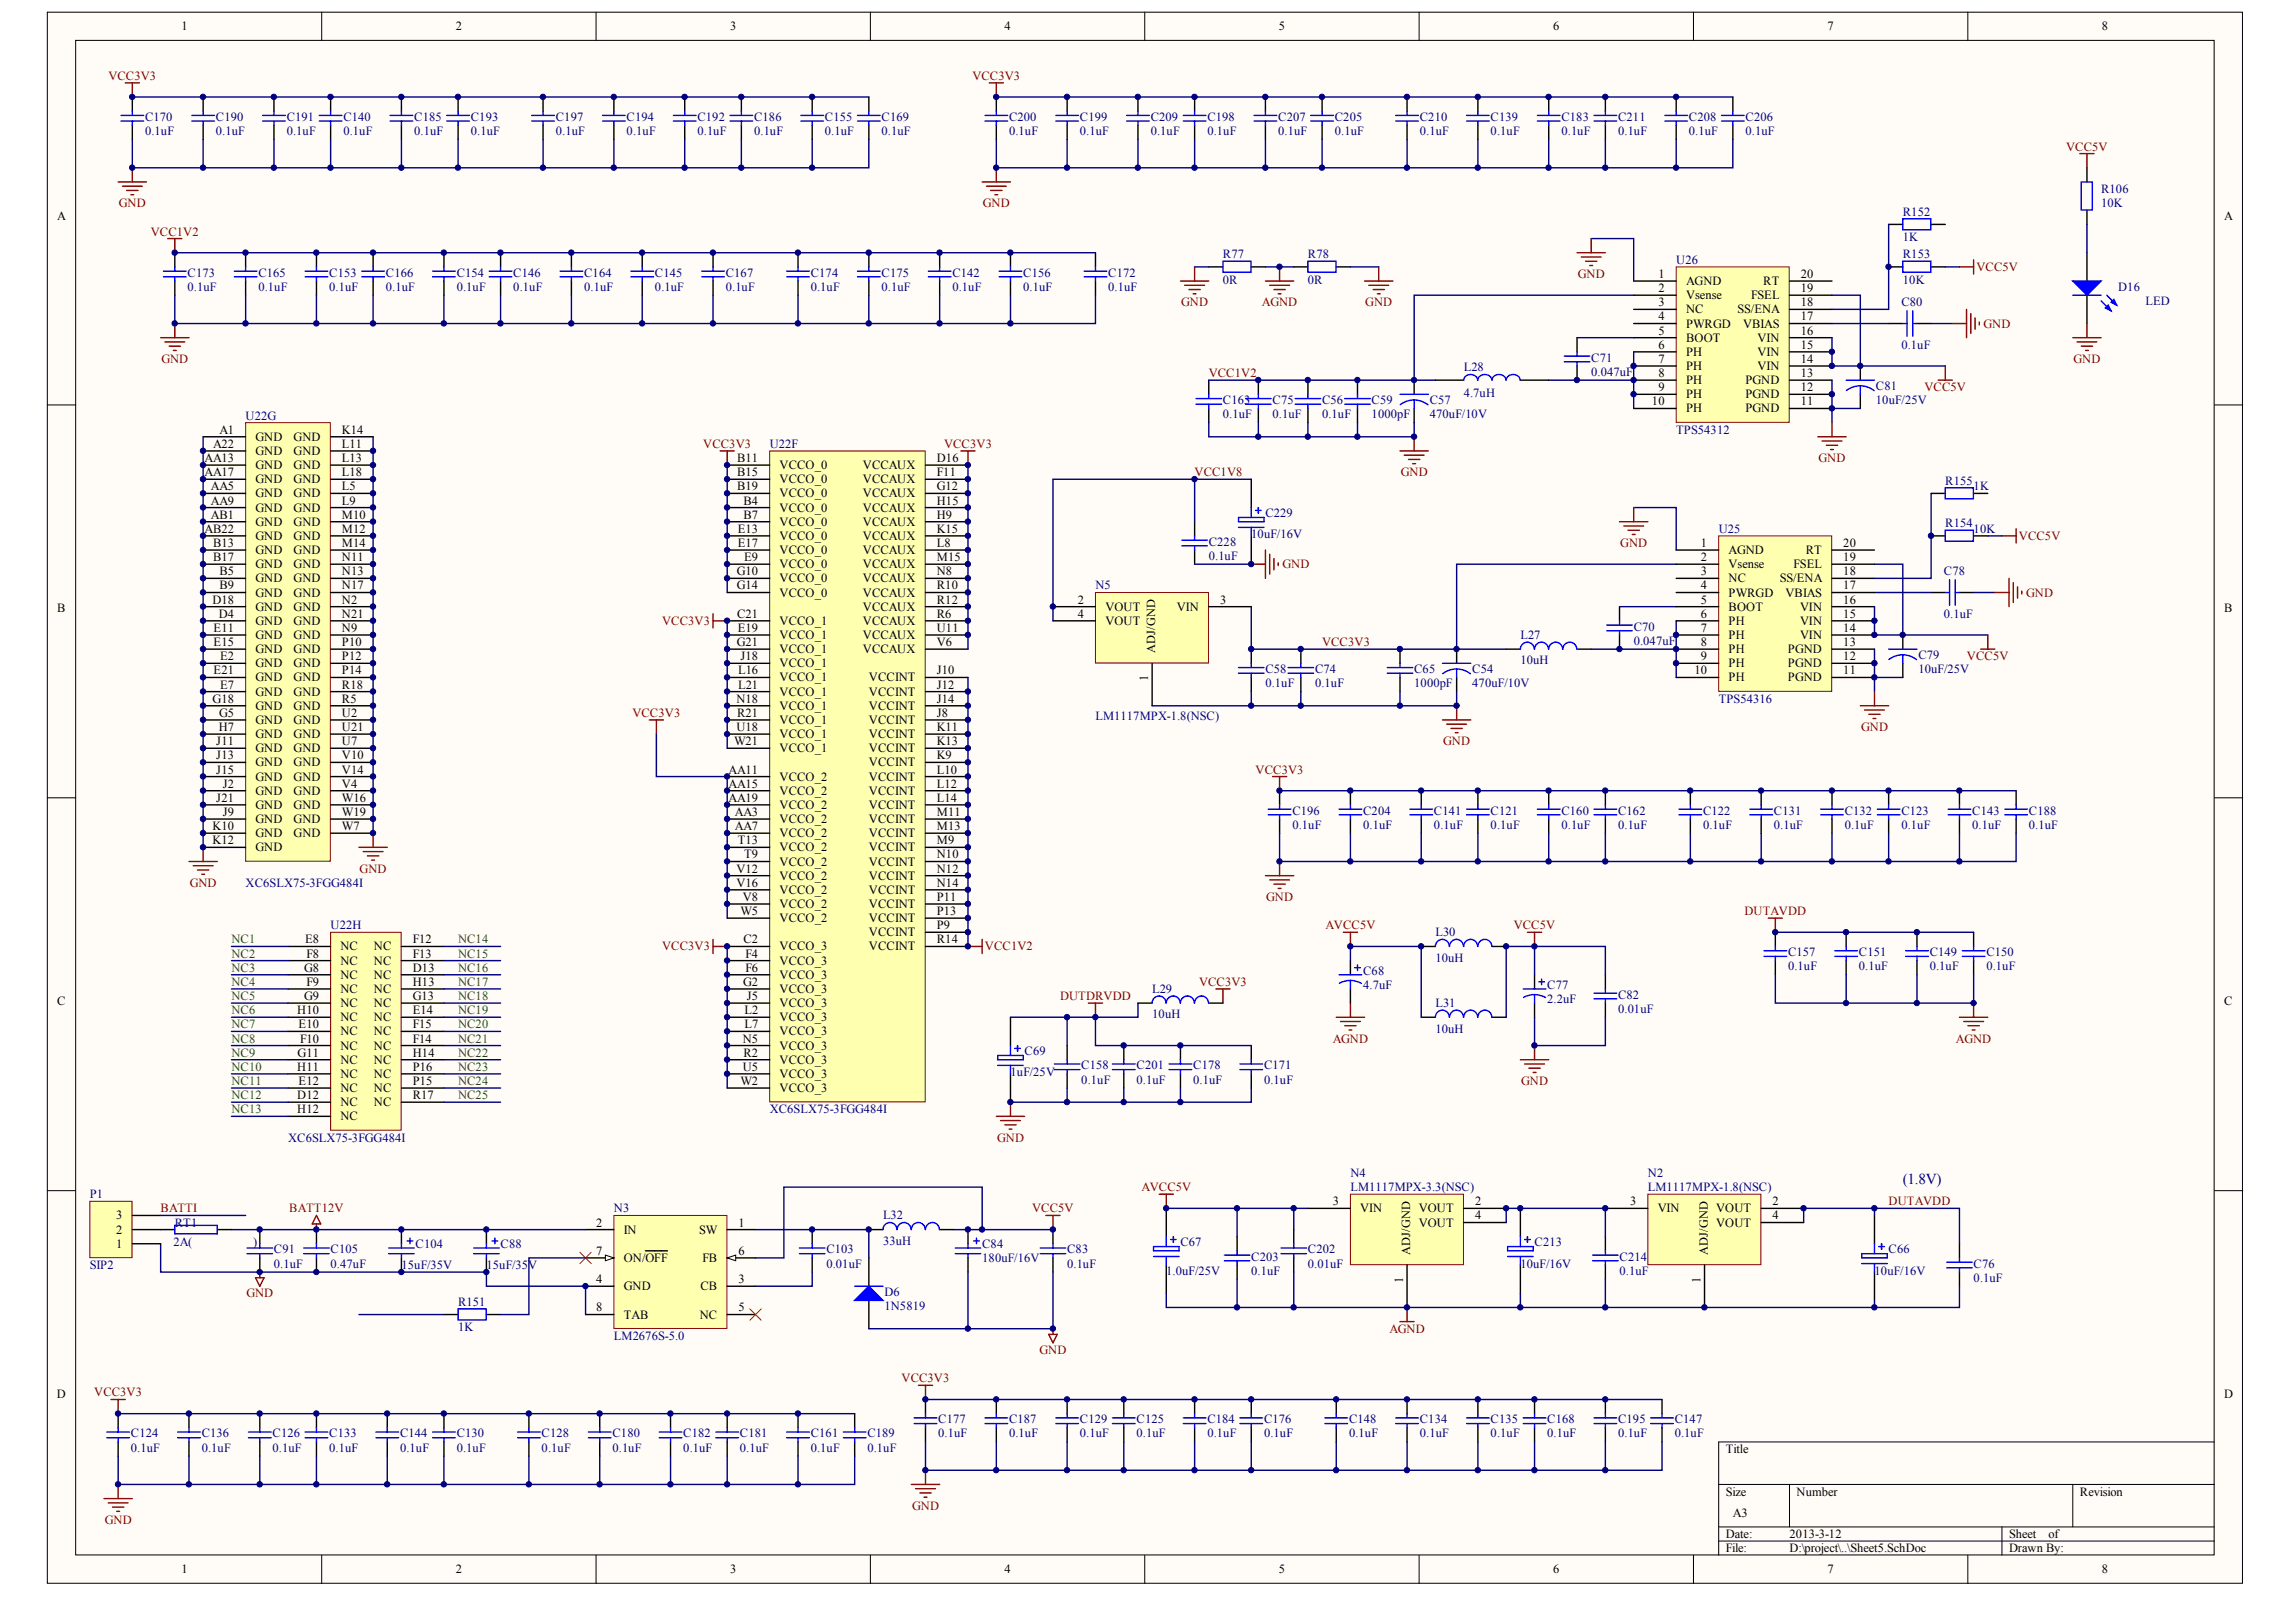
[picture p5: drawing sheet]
<svg xmlns="http://www.w3.org/2000/svg" width="287mm" height="200mm" viewBox="0 0 287 200" stroke-linecap="round" stroke-linejoin="round" font-family="sans-serif">
<defs><g id="words">
<text font-size="1.9" fill="#000080" x="237.8" y="147.9">(1.8V)</text>
<g font-size="1.6">
<text x="22.7" y="3.8">1</text>
<text x="57" y="3.8">2</text>
<text x="91.3" y="3.8">3</text>
<text x="125.5" y="3.8">4</text>
<text x="159.8" y="3.8">5</text>
<text x="194.1" y="3.8">6</text>
<text x="228.4" y="3.8">7</text>
<text x="262.7" y="3.8">8</text>
<text x="7.2" y="27.4">A</text>
<text x="278" y="27.4">A</text>
<text x="207.3" y="34.7">1</text>
<text x="210.7" y="35.6">AGND</text>
<text x="220.4" y="35.6">RT</text>
<text x="225.1" y="34.7">20</text>
<text x="207.3" y="36.5">2</text>
<text x="207.3" y="38.3">3</text>
<text x="207.3" y="40">4</text>
<text x="207.3" y="41.8">5</text>
<text x="210.7" y="37.4">Vsense</text>
<text x="210.7" y="39.2">NC</text>
<text x="210.7" y="40.9">PWRGD</text>
<text x="217.1" y="39.2">SS/ENA</text>
<text x="217.8" y="40.9">VBIAS</text>
<text x="218.8" y="37.4">FSEL</text>
<text x="225.1" y="41.8">16</text>
<text x="225.1" y="40">17</text>
<text x="225.1" y="38.3">18</text>
<text x="225.1" y="36.5">19</text>
<text x="207.3" y="43.6">6</text>
<text x="207.3" y="45.3">7</text>
<text x="207.3" y="47.1">8</text>
<text x="210.7" y="42.7">BOOT</text>
<text x="210.7" y="44.5">PH</text>
<text x="210.7" y="46.2">PH</text>
<text x="210.7" y="48">PH</text>
<text x="218.1" y="48">PGND</text>
<text x="219.7" y="46.2">VIN</text>
<text x="219.7" y="44.5">VIN</text>
<text x="219.7" y="42.7">VIN</text>
<text x="225.1" y="47.1">13</text>
<text x="225.1" y="45.3">14</text>
<text x="225.1" y="43.6">15</text>
<text x="206.4" y="50.7">10</text>
<text x="207.3" y="48.9">9</text>
<text x="210.7" y="49.8">PH</text>
<text x="210.7" y="51.5">PH</text>
<text x="218.1" y="51.5">PGND</text>
<text x="218.1" y="49.8">PGND</text>
<text x="225.1" y="50.7">11</text>
<text x="225.1" y="48.9">12</text>
<text x="25.6" y="57.7">AA13</text>
<text x="25.6" y="59.5">AA17</text>
<text x="26.6" y="56">A22</text>
<text x="27.4" y="54.2">A1</text>
<text x="31.9" y="55.1">GND</text>
<text x="31.9" y="56.8">GND</text>
<text x="31.9" y="58.6">GND</text>
<text x="36.7" y="55.1">GND</text>
<text x="36.7" y="56.8">GND</text>
<text x="36.7" y="58.6">GND</text>
<text x="42.7" y="54.2">K14</text>
<text x="42.7" y="56">L11</text>
<text x="42.7" y="57.7">L13</text>
<text x="42.7" y="59.5">L18</text>
<text x="92.1" y="57.7">B11</text>
<text x="92.1" y="59.5">B15</text>
<text x="97.4" y="58.6">VCCO_0</text>
<text x="107.8" y="58.6">VCCAUX</text>
<text x="117.1" y="57.7">D16</text>
<text x="117.1" y="59.5">F11</text>
<text x="26.4" y="61.3">AA5</text>
<text x="26.4" y="63">AA9</text>
<text x="26.4" y="64.8">AB1</text>
<text x="31.9" y="60.4">GND</text>
<text x="31.9" y="62.1">GND</text>
<text x="31.9" y="63.9">GND</text>
<text x="31.9" y="65.7">GND</text>
<text x="36.7" y="60.4">GND</text>
<text x="36.7" y="62.1">GND</text>
<text x="36.7" y="63.9">GND</text>
<text x="36.7" y="65.7">GND</text>
<text x="42.7" y="61.3">L5</text>
<text x="42.7" y="63">L9</text>
<text x="42.7" y="64.8">M10</text>
<text x="92.1" y="61.3">B19</text>
<text x="92.9" y="63">B4</text>
<text x="92.9" y="64.8">B7</text>
<text x="97.4" y="60.4">VCCO_0</text>
<text x="97.4" y="62.1">VCCO_0</text>
<text x="97.4" y="63.9">VCCO_0</text>
<text x="97.4" y="65.7">VCCO_0</text>
<text x="107.8" y="60.4">VCCAUX</text>
<text x="107.8" y="62.1">VCCAUX</text>
<text x="107.8" y="63.9">VCCAUX</text>
<text x="107.8" y="65.7">VCCAUX</text>
<text x="117.1" y="61.3">G12</text>
<text x="117.1" y="63">H15</text>
<text x="117.1" y="64.8">H9</text>
<text x="25.6" y="66.6">AB22</text>
<text x="26.6" y="68.3">B13</text>
<text x="26.6" y="70.1">B17</text>
<text x="27.4" y="71.9">B5</text>
<text x="31.9" y="67.5">GND</text>
<text x="31.9" y="69.2">GND</text>
<text x="31.9" y="71">GND</text>
<text x="36.7" y="67.5">GND</text>
<text x="36.7" y="69.2">GND</text>
<text x="36.7" y="71">GND</text>
<text x="42.7" y="66.6">M12</text>
<text x="42.7" y="68.3">M14</text>
<text x="42.7" y="70.1">N11</text>
<text x="42.7" y="71.9">N13</text>
<text x="92.1" y="71.9">G10</text>
<text x="92.2" y="66.6">E13</text>
<text x="92.2" y="68.3">E17</text>
<text x="93" y="70.1">E9</text>
<text x="97.4" y="67.5">VCCO_0</text>
<text x="97.4" y="69.2">VCCO_0</text>
<text x="97.4" y="71">VCCO_0</text>
<text x="107.8" y="67.5">VCCAUX</text>
<text x="107.8" y="69.2">VCCAUX</text>
<text x="107.8" y="71">VCCAUX</text>
<text x="117.1" y="66.6">K15</text>
<text x="117.1" y="68.3">L8</text>
<text x="117.1" y="70.1">M15</text>
<text x="117.1" y="71.9">N8</text>
<text x="212.6" y="68.3">1</text>
<text x="212.6" y="70.1">2</text>
<text x="212.6" y="71.9">3</text>
<text x="216" y="69.2">AGND</text>
<text x="216" y="71">Vsense</text>
<text x="224.1" y="71">FSEL</text>
<text x="225.7" y="69.2">RT</text>
<text x="230.4" y="71.9">18</text>
<text x="230.4" y="70.1">19</text>
<text x="230.4" y="68.3">20</text>
<text x="7.2" y="76.5">B</text>
<text x="26.5" y="75.4">D18</text>
<text x="27.3" y="77.2">D4</text>
<text x="27.4" y="73.6">B9</text>
<text x="31.9" y="72.8">GND</text>
<text x="31.9" y="74.5">GND</text>
<text x="31.9" y="76.3">GND</text>
<text x="36.7" y="72.8">GND</text>
<text x="36.7" y="74.5">GND</text>
<text x="36.7" y="76.3">GND</text>
<text x="42.7" y="73.6">N17</text>
<text x="42.7" y="75.4">N2</text>
<text x="42.7" y="77.2">N21</text>
<text x="92.1" y="73.6">G14</text>
<text x="92.1" y="77.2">C21</text>
<text x="97.4" y="72.8">VCCO_0</text>
<text x="97.4" y="74.5">VCCO_0</text>
<text x="107.8" y="72.8">VCCAUX</text>
<text x="107.8" y="74.5">VCCAUX</text>
<text x="107.8" y="76.3">VCCAUX</text>
<text x="117.1" y="73.6">R10</text>
<text x="117.1" y="75.4">R12</text>
<text x="117.1" y="77.2">R6</text>
<text x="134.7" y="75.4">2</text>
<text x="134.7" y="77.2">4</text>
<text x="138.1" y="76.3">VOUT</text>
<text x="147.1" y="76.3">VIN</text>
<text x="152.5" y="75.4">3</text>
<text x="212.6" y="73.6">4</text>
<text x="212.6" y="75.4">5</text>
<text x="212.6" y="77.2">6</text>
<text x="216" y="72.8">NC</text>
<text x="216" y="74.5">PWRGD</text>
<text x="216" y="76.3">BOOT</text>
<text x="222.4" y="72.8">SS/ENA</text>
<text x="223.1" y="74.5">VBIAS</text>
<text x="225" y="76.3">VIN</text>
<text x="230.4" y="77.2">15</text>
<text x="230.4" y="75.4">16</text>
<text x="230.4" y="73.6">17</text>
<text x="278" y="76.5">B</text>
<text x="26.7" y="79">E11</text>
<text x="26.7" y="80.7">E15</text>
<text x="27.5" y="82.5">E2</text>
<text x="31.9" y="78.1">GND</text>
<text x="31.9" y="79.8">GND</text>
<text x="31.9" y="81.6">GND</text>
<text x="31.9" y="83.4">GND</text>
<text x="36.7" y="78.1">GND</text>
<text x="36.7" y="79.8">GND</text>
<text x="36.7" y="81.6">GND</text>
<text x="36.7" y="83.4">GND</text>
<text x="42.7" y="79">N9</text>
<text x="42.7" y="80.7">P10</text>
<text x="42.7" y="82.5">P12</text>
<text x="92.1" y="80.7">G21</text>
<text x="92.2" y="79">E19</text>
<text x="92.5" y="82.5">J18</text>
<text x="97.4" y="78.1">VCCO_1</text>
<text x="97.4" y="79.8">VCCO_1</text>
<text x="97.4" y="81.6">VCCO_1</text>
<text x="97.4" y="83.4">VCCO_1</text>
<text x="107.8" y="78.1">VCCAUX</text>
<text x="107.8" y="79.8">VCCAUX</text>
<text x="107.8" y="81.6">VCCAUX</text>
<text x="117.1" y="79">U11</text>
<text x="117.1" y="80.7">V6</text>
<text x="138.1" y="78.1">VOUT</text>
<text x="212.6" y="79">7</text>
<text x="212.6" y="80.7">8</text>
<text x="212.6" y="82.5">9</text>
<text x="216" y="78.1">PH</text>
<text x="216" y="79.8">PH</text>
<text x="216" y="81.6">PH</text>
<text x="216" y="83.4">PH</text>
<text x="223.4" y="83.4">PGND</text>
<text x="223.4" y="81.6">PGND</text>
<text x="225" y="79.8">VIN</text>
<text x="225" y="78.1">VIN</text>
<text x="230.4" y="82.5">12</text>
<text x="230.4" y="80.7">13</text>
<text x="230.4" y="79">14</text>
<text x="26.6" y="87.8">G18</text>
<text x="26.7" y="84.3">E21</text>
<text x="27.4" y="89.6">G5</text>
<text x="27.5" y="86">E7</text>
<text x="31.9" y="85.1">GND</text>
<text x="31.9" y="86.9">GND</text>
<text x="31.9" y="88.7">GND</text>
<text x="36.7" y="85.1">GND</text>
<text x="36.7" y="86.9">GND</text>
<text x="36.7" y="88.7">GND</text>
<text x="42.7" y="84.3">P14</text>
<text x="42.7" y="86">R18</text>
<text x="42.7" y="87.8">R5</text>
<text x="42.7" y="89.6">U2</text>
<text x="92" y="87.8">N18</text>
<text x="92.1" y="89.6">R21</text>
<text x="92.2" y="84.3">L16</text>
<text x="92.2" y="86">L21</text>
<text x="97.4" y="85.1">VCCO_1</text>
<text x="97.4" y="86.9">VCCO_1</text>
<text x="97.4" y="88.7">VCCO_1</text>
<text x="108.6" y="85.1">VCCINT</text>
<text x="108.6" y="86.9">VCCINT</text>
<text x="108.6" y="88.7">VCCINT</text>
<text x="117.1" y="84.3">J10</text>
<text x="117.1" y="86">J12</text>
<text x="117.1" y="87.8">J14</text>
<text x="117.1" y="89.6">J8</text>
<text x="211.8" y="84.3">10</text>
<text x="216" y="85.1">PH</text>
<text x="223.4" y="85.1">PGND</text>
<text x="230.4" y="84.3">11</text>
<text x="27" y="93.1">J11</text>
<text x="27" y="94.9">J13</text>
<text x="27.3" y="91.3">H7</text>
<text x="31.9" y="90.4">GND</text>
<text x="31.9" y="92.2">GND</text>
<text x="31.9" y="94">GND</text>
<text x="31.9" y="95.8">GND</text>
<text x="36.7" y="90.4">GND</text>
<text x="36.7" y="92.2">GND</text>
<text x="36.7" y="94">GND</text>
<text x="36.7" y="95.8">GND</text>
<text x="42.7" y="91.3">U21</text>
<text x="42.7" y="93.1">U7</text>
<text x="42.7" y="94.9">V10</text>
<text x="91.7" y="93.1">W21</text>
<text x="92" y="91.3">U18</text>
<text x="97.4" y="90.4">VCCO_1</text>
<text x="97.4" y="92.2">VCCO_1</text>
<text x="97.4" y="94">VCCO_1</text>
<text x="108.6" y="90.4">VCCINT</text>
<text x="108.6" y="92.2">VCCINT</text>
<text x="108.6" y="94">VCCINT</text>
<text x="108.6" y="95.8">VCCINT</text>
<text x="117.1" y="91.3">K11</text>
<text x="117.1" y="93.1">K13</text>
<text x="117.1" y="94.9">K9</text>
<text x="27" y="96.6">J15</text>
<text x="27" y="100.2">J21</text>
<text x="27.8" y="98.4">J2</text>
<text x="27.8" y="101.9">J9</text>
<text x="31.9" y="97.5">GND</text>
<text x="31.9" y="99.3">GND</text>
<text x="31.9" y="101.1">GND</text>
<text x="36.7" y="97.5">GND</text>
<text x="36.7" y="99.3">GND</text>
<text x="36.7" y="101.1">GND</text>
<text x="42.7" y="96.6">V14</text>
<text x="42.7" y="98.4">V4</text>
<text x="42.7" y="100.2">W16</text>
<text x="42.7" y="101.9">W19</text>
<text x="91.1" y="96.6">AA11</text>
<text x="91.1" y="98.4">AA15</text>
<text x="91.1" y="100.2">AA19</text>
<text x="91.9" y="101.9">AA3</text>
<text x="97.4" y="97.5">VCCO_2</text>
<text x="97.4" y="99.3">VCCO_2</text>
<text x="97.4" y="101.1">VCCO_2</text>
<text x="108.6" y="97.5">VCCINT</text>
<text x="108.6" y="99.3">VCCINT</text>
<text x="108.6" y="101.1">VCCINT</text>
<text x="117.1" y="96.6">L10</text>
<text x="117.1" y="98.4">L12</text>
<text x="117.1" y="100.2">L14</text>
<text x="117.1" y="101.9">M11</text>
<text x="26.6" y="103.7">K10</text>
<text x="26.6" y="105.5">K12</text>
<text x="31.9" y="102.8">GND</text>
<text x="31.9" y="104.6">GND</text>
<text x="31.9" y="106.4">GND</text>
<text x="36.7" y="102.8">GND</text>
<text x="36.7" y="104.6">GND</text>
<text x="42.7" y="103.7">W7</text>
<text x="91.9" y="103.7">AA7</text>
<text x="92.2" y="105.5">T13</text>
<text x="93" y="107.3">T9</text>
<text x="97.4" y="102.8">VCCO_2</text>
<text x="97.4" y="104.6">VCCO_2</text>
<text x="97.4" y="106.4">VCCO_2</text>
<text x="108.6" y="102.8">VCCINT</text>
<text x="108.6" y="104.6">VCCINT</text>
<text x="108.6" y="106.4">VCCINT</text>
<text x="117.1" y="103.7">M13</text>
<text x="117.1" y="105.5">M9</text>
<text x="117.1" y="107.3">N10</text>
<text x="92" y="109">V12</text>
<text x="92" y="110.8">V16</text>
<text x="92.8" y="112.6">V8</text>
<text x="97.4" y="108.1">VCCO_2</text>
<text x="97.4" y="109.9">VCCO_2</text>
<text x="97.4" y="111.7">VCCO_2</text>
<text x="97.4" y="113.4">VCCO_2</text>
<text x="108.6" y="108.1">VCCINT</text>
<text x="108.6" y="109.9">VCCINT</text>
<text x="108.6" y="111.7">VCCINT</text>
<text x="108.6" y="113.4">VCCINT</text>
<text x="117.1" y="109">N12</text>
<text x="117.1" y="110.8">N14</text>
<text x="117.1" y="112.6">P11</text>
<text x="38.1" y="117.9">E8</text>
<text x="38.3" y="119.6">F8</text>
<text x="42.6" y="118.8">NC</text>
<text x="46.7" y="118.8">NC</text>
<text x="51.6" y="117.9">F12</text>
<text x="51.6" y="119.6">F13</text>
<text x="92.5" y="114.3">W5</text>
<text x="92.9" y="117.9">C2</text>
<text x="93.2" y="119.6">F4</text>
<text x="97.4" y="115.2">VCCO_2</text>
<text x="97.4" y="118.8">VCCO_3</text>
<text x="108.6" y="115.2">VCCINT</text>
<text x="108.6" y="117">VCCINT</text>
<text x="108.6" y="118.8">VCCINT</text>
<text x="117.1" y="114.3">P13</text>
<text x="117.1" y="116.1">P9</text>
<text x="117.1" y="117.9">R14</text>
<text x="7.2" y="125.6">C</text>
<text x="38" y="121.4">G8</text>
<text x="38" y="124.9">G9</text>
<text x="38.3" y="123.2">F9</text>
<text x="42.6" y="120.5">NC</text>
<text x="42.6" y="122.3">NC</text>
<text x="42.6" y="124.1">NC</text>
<text x="42.6" y="125.8">NC</text>
<text x="46.7" y="120.5">NC</text>
<text x="46.7" y="122.3">NC</text>
<text x="46.7" y="124.1">NC</text>
<text x="46.7" y="125.8">NC</text>
<text x="51.6" y="121.4">D13</text>
<text x="51.6" y="123.2">H13</text>
<text x="51.6" y="124.9">G13</text>
<text x="92.9" y="123.2">G2</text>
<text x="93.2" y="121.4">F6</text>
<text x="93.3" y="124.9">J5</text>
<text x="97.4" y="120.5">VCCO_3</text>
<text x="97.4" y="122.3">VCCO_3</text>
<text x="97.4" y="124.1">VCCO_3</text>
<text x="97.4" y="125.8">VCCO_3</text>
<text x="278" y="125.6">C</text>
<text x="37.2" y="126.7">H10</text>
<text x="37.3" y="128.5">E10</text>
<text x="37.5" y="130.2">F10</text>
<text x="42.6" y="127.6">NC</text>
<text x="42.6" y="129.4">NC</text>
<text x="42.6" y="131.1">NC</text>
<text x="46.7" y="127.6">NC</text>
<text x="46.7" y="129.4">NC</text>
<text x="46.7" y="131.1">NC</text>
<text x="51.6" y="126.7">E14</text>
<text x="51.6" y="128.5">F15</text>
<text x="51.6" y="130.2">F14</text>
<text x="92.8" y="130.2">N5</text>
<text x="93" y="126.7">L2</text>
<text x="93" y="128.5">L7</text>
<text x="97.4" y="127.6">VCCO_3</text>
<text x="97.4" y="129.4">VCCO_3</text>
<text x="97.4" y="131.1">VCCO_3</text>
<text x="37.2" y="133.8">H11</text>
<text x="37.2" y="137.3">D12</text>
<text x="37.2" y="132">G11</text>
<text x="37.3" y="135.6">E12</text>
<text x="42.6" y="132.9">NC</text>
<text x="42.6" y="134.7">NC</text>
<text x="42.6" y="136.4">NC</text>
<text x="46.7" y="132.9">NC</text>
<text x="46.7" y="134.7">NC</text>
<text x="46.7" y="136.4">NC</text>
<text x="51.6" y="132">H14</text>
<text x="51.6" y="133.8">P16</text>
<text x="51.6" y="135.6">P15</text>
<text x="51.6" y="137.3">R17</text>
<text x="92.5" y="135.6">W2</text>
<text x="92.8" y="133.8">U5</text>
<text x="92.9" y="132">R2</text>
<text x="97.4" y="132.9">VCCO_3</text>
<text x="97.4" y="134.7">VCCO_3</text>
<text x="97.4" y="136.4">VCCO_3</text>
<text x="37.2" y="139.1">H12</text>
<text x="42.6" y="138.2">NC</text>
<text x="42.6" y="140">NC</text>
<text x="46.7" y="138.2">NC</text>
<text x="14.5" y="155.9">1</text>
<text x="14.5" y="154.1">2</text>
<text x="14.5" y="152.4">3</text>
<text x="74.5" y="153.2">2</text>
<text x="78" y="154.1">IN</text>
<text x="87.4" y="154.1">SW</text>
<text x="92.3" y="153.2">1</text>
<text x="166.6" y="150.6">3</text>
<text x="170" y="151.5">VIN</text>
<text x="177.3" y="151.5">VOUT</text>
<text x="177.3" y="153.2">VOUT</text>
<text x="184.3" y="150.6">2</text>
<text x="184.3" y="152.4">4</text>
<text x="203.7" y="150.6">3</text>
<text x="207.2" y="151.5">VIN</text>
<text x="214.5" y="151.5">VOUT</text>
<text x="214.5" y="153.2">VOUT</text>
<text x="221.5" y="150.6">2</text>
<text x="221.5" y="152.4">4</text>
<text x="74.5" y="160.3">4</text>
<text x="74.5" y="156.8">7</text>
<text x="78" y="161.2">GND</text>
<text x="78" y="157.7">ON/OFF</text>
<text x="87.5" y="161.2">CB</text>
<text x="87.8" y="157.7">FB</text>
<text x="92.3" y="156.8">6</text>
<text x="92.3" y="160.3">3</text>
<text x="74.5" y="163.9">8</text>
<text x="78" y="164.7">TAB</text>
<text x="87.4" y="164.7">NC</text>
<text x="92.3" y="163.9">5</text>
<text x="7.1" y="174.7">D</text>
<text x="277.9" y="174.7">D</text>
<text x="215.7" y="181.5">Title</text>
<text x="215.7" y="186.8">Size</text>
<text x="216.6" y="189.5">A3</text>
<text x="224.5" y="186.8">Number</text>
<text x="259.9" y="186.8">Revision</text>
<text x="22.7" y="196.6">1</text>
<text x="57" y="196.6">2</text>
<text x="91.3" y="196.6">3</text>
<text x="125.5" y="196.6">4</text>
<text x="159.8" y="196.6">5</text>
<text x="194.1" y="196.6">6</text>
<text x="215.7" y="192.2">Date:</text>
<text x="215.7" y="193.9">File:</text>
<text x="223.6" y="192.2">2013-3-12</text>
<text x="223.6" y="193.9">D:\project\..\Sheet5.SchDoc</text>
<text x="228.4" y="196.6">7</text>
<text x="251.1" y="192.2">Sheet</text>
<text x="251.1" y="193.9">Drawn By:</text>
<text x="256" y="192.2">of</text>
<text x="262.7" y="196.6">8</text>
</g>
<g font-size="1.6" fill="#800000">
<text x="13.5" y="10">VCC3V3</text>
<text x="121.5" y="10">VCC3V3</text>
<text x="258.2" y="18.8">VCC5V</text>
<text x="14.9" y="25.9">GND</text>
<text x="18.9" y="29.4">VCC1V2</text>
<text x="122.8" y="25.9">GND</text>
<text x="197.2" y="34.7">GND</text>
<text x="247" y="33.8">VCC5V</text>
<text x="147.6" y="38.3">GND</text>
<text x="157.7" y="38.3">AGND</text>
<text x="170.6" y="38.3">GND</text>
<text x="247.9" y="40.9">GND</text>
<text x="20.2" y="45.3">GND</text>
<text x="151.1" y="47.1">VCC1V2</text>
<text x="259.1" y="45.3">GND</text>
<text x="240.5" y="48.9">VCC5V</text>
<text x="87.9" y="56">VCC3V3</text>
<text x="118" y="56">VCC3V3</text>
<text x="149.3" y="59.5">VCC1V8</text>
<text x="175" y="59.5">GND</text>
<text x="227.3" y="57.7">GND</text>
<text x="160.3" y="71">GND</text>
<text x="202.5" y="68.3">GND</text>
<text x="252.3" y="67.5">VCC5V</text>
<text x="253.2" y="74.5">GND</text>
<text x="82.8" y="78.1">VCC3V3</text>
<text x="165.2" y="80.7">VCC3V3</text>
<text x="245.8" y="82.5">VCC5V</text>
<text x="79" y="89.6">VCC3V3</text>
<text x="180.4" y="93.1">GND</text>
<text x="232.6" y="91.3">GND</text>
<text x="156.9" y="96.6">VCC3V3</text>
<text x="23.7" y="110.8">GND</text>
<text x="44.9" y="109">GND</text>
<text x="158.2" y="112.6">GND</text>
<text x="82.8" y="118.8">VCC3V3</text>
<text x="123.1" y="118.8">VCC1V2</text>
<text x="165.6" y="116.1">AVCC5V</text>
<text x="189.2" y="116.1">VCC5V</text>
<text x="218" y="114.3">DUTAVDD</text>
<text x="132.5" y="124.9">DUTDRVDD</text>
<text x="149.8" y="123.2">VCC3V3</text>
<text x="166.6" y="130.2">AGND</text>
<text x="244.4" y="130.2">AGND</text>
<text x="190.1" y="135.6">GND</text>
<text x="124.6" y="142.6">GND</text>
<text x="142.6" y="148.8">AVCC5V</text>
<text x="20.1" y="151.5">BATTI</text>
<text x="36.1" y="151.5">BATT12V</text>
<text x="129" y="151.5">VCC5V</text>
<text x="236" y="150.6">DUTAVDD</text>
<text x="30.8" y="162.1">GND</text>
<text x="173.6" y="166.5">AGND</text>
<text x="112.7" y="172.7">VCC3V3</text>
<text x="129.9" y="169.2">GND</text>
<text x="11.8" y="174.5">VCC3V3</text>
<text x="13.1" y="190.4">GND</text>
<text x="114" y="188.6">GND</text>
</g>
<g font-size="1.6" fill="#000080">
<text x="18.1" y="15.1">C170</text>
<text x="18.1" y="16.9">0.1uF</text>
<text x="27" y="15.1">C190</text>
<text x="27" y="16.9">0.1uF</text>
<text x="35.8" y="15.1">C191</text>
<text x="35.8" y="16.9">0.1uF</text>
<text x="42.9" y="15.1">C140</text>
<text x="42.9" y="16.9">0.1uF</text>
<text x="51.8" y="15.1">C185</text>
<text x="51.8" y="16.9">0.1uF</text>
<text x="58.8" y="15.1">C193</text>
<text x="58.8" y="16.9">0.1uF</text>
<text x="69.5" y="15.1">C197</text>
<text x="69.5" y="16.9">0.1uF</text>
<text x="78.3" y="15.1">C194</text>
<text x="78.3" y="16.9">0.1uF</text>
<text x="87.2" y="15.1">C192</text>
<text x="87.2" y="16.9">0.1uF</text>
<text x="94.2" y="15.1">C186</text>
<text x="94.2" y="16.9">0.1uF</text>
<text x="103.1" y="15.1">C155</text>
<text x="103.1" y="16.9">0.1uF</text>
<text x="110.2" y="15.1">C169</text>
<text x="110.2" y="16.9">0.1uF</text>
<text x="126.1" y="15.1">C200</text>
<text x="126.1" y="16.9">0.1uF</text>
<text x="135" y="15.1">C199</text>
<text x="135" y="16.9">0.1uF</text>
<text x="143.8" y="15.1">C209</text>
<text x="143.8" y="16.9">0.1uF</text>
<text x="150.9" y="15.1">C198</text>
<text x="150.9" y="16.9">0.1uF</text>
<text x="159.7" y="15.1">C207</text>
<text x="159.7" y="16.9">0.1uF</text>
<text x="166.8" y="15.1">C205</text>
<text x="166.8" y="16.9">0.1uF</text>
<text x="177.4" y="15.1">C210</text>
<text x="177.4" y="16.9">0.1uF</text>
<text x="186.3" y="15.1">C139</text>
<text x="186.3" y="16.9">0.1uF</text>
<text x="195.1" y="15.1">C183</text>
<text x="195.1" y="16.9">0.1uF</text>
<text x="202.2" y="15.1">C211</text>
<text x="202.2" y="16.9">0.1uF</text>
<text x="211.1" y="15.1">C208</text>
<text x="211.1" y="16.9">0.1uF</text>
<text x="218.1" y="15.1">C206</text>
<text x="218.1" y="16.9">0.1uF</text>
<text x="237.8" y="26.9">R152</text>
<text x="262.6" y="24.1">R106</text>
<text x="262.6" y="25.9">10K</text>
<text x="23.4" y="34.6">C173</text>
<text x="32.3" y="34.6">C165</text>
<text x="41.1" y="34.6">C153</text>
<text x="48.2" y="34.6">C166</text>
<text x="57.1" y="34.6">C154</text>
<text x="64.2" y="34.6">C146</text>
<text x="73" y="34.6">C164</text>
<text x="81.9" y="34.6">C145</text>
<text x="90.7" y="34.6">C167</text>
<text x="101.3" y="34.6">C174</text>
<text x="110.2" y="34.6">C175</text>
<text x="119" y="34.6">C142</text>
<text x="127.9" y="34.6">C156</text>
<text x="138.5" y="34.6">C172</text>
<text x="152.8" y="32.3">R77</text>
<text x="152.8" y="35.4">0R</text>
<text x="163.5" y="32.3">R78</text>
<text x="163.5" y="35.4">0R</text>
<text x="209.5" y="33">U26</text>
<text x="237.8" y="30.1">1K</text>
<text x="237.8" y="32.3">R153</text>
<text x="237.8" y="35.4">10K</text>
<text x="23.4" y="36.3">0.1uF</text>
<text x="32.3" y="36.3">0.1uF</text>
<text x="41.1" y="36.3">0.1uF</text>
<text x="48.2" y="36.3">0.1uF</text>
<text x="57.1" y="36.3">0.1uF</text>
<text x="64.2" y="36.3">0.1uF</text>
<text x="73" y="36.3">0.1uF</text>
<text x="81.9" y="36.3">0.1uF</text>
<text x="90.7" y="36.3">0.1uF</text>
<text x="101.3" y="36.3">0.1uF</text>
<text x="110.2" y="36.3">0.1uF</text>
<text x="119" y="36.3">0.1uF</text>
<text x="127.9" y="36.3">0.1uF</text>
<text x="138.5" y="36.3">0.1uF</text>
<text x="237.6" y="38.3">C80</text>
<text x="264.7" y="36.3">D16</text>
<text x="268.1" y="38.1">LED</text>
<text x="182.9" y="46.4">L28</text>
<text x="198.9" y="45.2">C71</text>
<text x="198.9" y="46.9">0.047uF</text>
<text x="237.6" y="43.6">0.1uF</text>
<text x="30.7" y="52.4">U22G</text>
<text x="152.8" y="50.5">C163</text>
<text x="152.8" y="52.2">0.1uF</text>
<text x="159" y="50.5">C75</text>
<text x="159" y="52.2">0.1uF</text>
<text x="165.2" y="50.5">C56</text>
<text x="165.2" y="52.2">0.1uF</text>
<text x="171.4" y="50.5">C59</text>
<text x="171.4" y="52.2">1000pF</text>
<text x="178.7" y="50.5">C57</text>
<text x="178.7" y="52.2">470uF/10V</text>
<text x="182.9" y="49.6">4.7uH</text>
<text x="234.4" y="48.7">C81</text>
<text x="234.4" y="50.5">10uF/25V</text>
<text x="96.2" y="56">U22F</text>
<text x="209.5" y="54.2">TPS54312</text>
<text x="158.1" y="64.6">C229</text>
<text x="243.1" y="65.9">R154</text>
<text x="243.1" y="60.6">R155</text>
<text x="246.6" y="61.3">1K</text>
<text x="151.1" y="68.2">C228</text>
<text x="151.1" y="69.9">0.1uF</text>
<text x="156.4" y="67.3">10uF/16V</text>
<text x="214.8" y="66.6">U25</text>
<text x="242.9" y="71.9">C78</text>
<text x="246.6" y="66.6">10K</text>
<text x="136.9" y="73.6">N5</text>
<text x="242.9" y="77.2">0.1uF</text>
<text x="190" y="79.8">L27</text>
<text x="190" y="83">10uH</text>
<text x="204.2" y="78.8">C70</text>
<text x="204.2" y="80.5">0.047uF</text>
<text x="239.7" y="82.3">C79</text>
<text x="136.9" y="89.9">LM1117MPX-1.8(NSC)</text>
<text x="158.1" y="84.1">C58</text>
<text x="158.1" y="85.9">0.1uF</text>
<text x="164.3" y="84.1">C74</text>
<text x="164.3" y="85.9">0.1uF</text>
<text x="176.7" y="84.1">C65</text>
<text x="176.7" y="85.9">1000pF</text>
<text x="184" y="84.1">C54</text>
<text x="184" y="85.9">470uF/10V</text>
<text x="214.8" y="87.8">TPS54316</text>
<text x="239.7" y="84.1">10uF/25V</text>
<text x="161.5" y="101.8">C196</text>
<text x="170.4" y="101.8">C204</text>
<text x="179.2" y="101.8">C141</text>
<text x="186.3" y="101.8">C121</text>
<text x="195.1" y="101.8">C160</text>
<text x="202.2" y="101.8">C162</text>
<text x="212.8" y="101.8">C122</text>
<text x="221.7" y="101.8">C131</text>
<text x="230.5" y="101.8">C132</text>
<text x="237.6" y="101.8">C123</text>
<text x="246.5" y="101.8">C143</text>
<text x="253.5" y="101.8">C188</text>
<text x="161.5" y="103.5">0.1uF</text>
<text x="170.4" y="103.5">0.1uF</text>
<text x="179.2" y="103.5">0.1uF</text>
<text x="186.3" y="103.5">0.1uF</text>
<text x="195.1" y="103.5">0.1uF</text>
<text x="202.2" y="103.5">0.1uF</text>
<text x="212.8" y="103.5">0.1uF</text>
<text x="221.7" y="103.5">0.1uF</text>
<text x="230.5" y="103.5">0.1uF</text>
<text x="237.6" y="103.5">0.1uF</text>
<text x="246.5" y="103.5">0.1uF</text>
<text x="253.5" y="103.5">0.1uF</text>
<text x="30.7" y="110.8">XC6SLX75-3FGG484I</text>
<text x="41.3" y="116.1">U22H</text>
<text x="179.4" y="117">L30</text>
<text x="223.5" y="119.5">C157</text>
<text x="232.3" y="119.5">C151</text>
<text x="241.2" y="119.5">C149</text>
<text x="248.2" y="119.5">C150</text>
<text x="144" y="124.1">L29</text>
<text x="170.4" y="121.8">C68</text>
<text x="170.4" y="123.5">4.7uF</text>
<text x="179.4" y="120.2">10uH</text>
<text x="179.4" y="125.8">L31</text>
<text x="193.4" y="123.5">C77</text>
<text x="193.4" y="125.3">2.2uF</text>
<text x="202.2" y="124.8">C82</text>
<text x="223.5" y="121.2">0.1uF</text>
<text x="232.3" y="121.2">0.1uF</text>
<text x="241.2" y="121.2">0.1uF</text>
<text x="248.2" y="121.2">0.1uF</text>
<text x="128.1" y="131.8">C69</text>
<text x="144" y="127.2">10uH</text>
<text x="179.4" y="129">10uH</text>
<text x="202.2" y="126.5">0.01uF</text>
<text x="126.3" y="134.5">1uF/25V</text>
<text x="135.1" y="133.6">C158</text>
<text x="135.1" y="135.4">0.1uF</text>
<text x="142" y="133.6">C201</text>
<text x="142" y="135.4">0.1uF</text>
<text x="149.1" y="133.6">C178</text>
<text x="149.1" y="135.4">0.1uF</text>
<text x="158" y="133.6">C171</text>
<text x="158" y="135.4">0.1uF</text>
<text x="36" y="142.6">XC6SLX75-3FGG484I</text>
<text x="96.2" y="139.1">XC6SLX75-3FGG484I</text>
<text x="11.2" y="149.7">P1</text>
<text x="168.8" y="147.1">N4</text>
<text x="168.8" y="148.8">LM1117MPX-3.3(NSC)</text>
<text x="205.9" y="147.1">N2</text>
<text x="205.9" y="148.8">LM1117MPX-1.8(NSC)</text>
<text x="21.7" y="155.7">2A(</text>
<text x="21.8" y="153.2">RT1</text>
<text x="31.6" y="155.7">)</text>
<text x="51.9" y="155.9">C104</text>
<text x="62.6" y="155.9">C88</text>
<text x="76.7" y="151.5">N3</text>
<text x="110.4" y="152.4">L32</text>
<text x="110.4" y="155.5">33uH</text>
<text x="122.7" y="155.9">C84</text>
<text x="147.5" y="155.7">C67</text>
<text x="191.8" y="155.7">C213</text>
<text x="11.2" y="158.5">SIP2</text>
<text x="34.2" y="156.6">C91</text>
<text x="34.2" y="158.4">0.1uF</text>
<text x="41.3" y="156.6">C105</text>
<text x="41.3" y="158.4">0.47uF</text>
<text x="50.2" y="158.5">15uF/35V</text>
<text x="60.8" y="158.5">15uF/35V</text>
<text x="103.3" y="156.6">C103</text>
<text x="103.3" y="158.4">0.01uF</text>
<text x="110.5" y="161.9">D6</text>
<text x="122.7" y="157.7">180uF/16V</text>
<text x="133.4" y="156.6">C83</text>
<text x="133.4" y="158.4">0.1uF</text>
<text x="145.8" y="159.3">1.0uF/25V</text>
<text x="156.4" y="157.5">C203</text>
<text x="156.4" y="159.3">0.1uF</text>
<text x="163.5" y="156.6">C202</text>
<text x="163.5" y="158.4">0.01uF</text>
<text x="190" y="158.4">10uF/16V</text>
<text x="202.4" y="157.5">C214</text>
<text x="202.4" y="159.3">0.1uF</text>
<text x="234.3" y="159.3">10uF/16V</text>
<text x="236" y="156.6">C66</text>
<text x="246.6" y="158.4">C76</text>
<text x="246.6" y="160.1">0.1uF</text>
<text x="57.2" y="163.1">R151</text>
<text x="57.2" y="166.3">1K</text>
<text x="76.7" y="167.4">LM2676S-5.0</text>
<text x="110.5" y="163.7">1N5819</text>
<text x="16.4" y="179.6">C124</text>
<text x="25.2" y="179.6">C136</text>
<text x="34.1" y="179.6">C126</text>
<text x="41.1" y="179.6">C133</text>
<text x="50" y="179.6">C144</text>
<text x="57.1" y="179.6">C130</text>
<text x="67.7" y="179.6">C128</text>
<text x="76.5" y="179.6">C180</text>
<text x="85.4" y="179.6">C182</text>
<text x="92.5" y="179.6">C181</text>
<text x="101.3" y="179.6">C161</text>
<text x="108.4" y="179.6">C189</text>
<text x="117.3" y="177.8">C177</text>
<text x="117.3" y="179.6">0.1uF</text>
<text x="126.1" y="177.8">C187</text>
<text x="126.1" y="179.6">0.1uF</text>
<text x="135" y="177.8">C129</text>
<text x="135" y="179.6">0.1uF</text>
<text x="142" y="177.8">C125</text>
<text x="142" y="179.6">0.1uF</text>
<text x="150.9" y="177.8">C184</text>
<text x="150.9" y="179.6">0.1uF</text>
<text x="158" y="177.8">C176</text>
<text x="158" y="179.6">0.1uF</text>
<text x="168.6" y="177.8">C148</text>
<text x="168.6" y="179.6">0.1uF</text>
<text x="177.4" y="177.8">C134</text>
<text x="177.4" y="179.6">0.1uF</text>
<text x="186.3" y="177.8">C135</text>
<text x="186.3" y="179.6">0.1uF</text>
<text x="193.4" y="177.8">C168</text>
<text x="193.4" y="179.6">0.1uF</text>
<text x="202.2" y="177.8">C195</text>
<text x="202.2" y="179.6">0.1uF</text>
<text x="209.3" y="177.8">C147</text>
<text x="209.3" y="179.6">0.1uF</text>
<text x="16.4" y="181.4">0.1uF</text>
<text x="25.2" y="181.4">0.1uF</text>
<text x="34.1" y="181.4">0.1uF</text>
<text x="41.1" y="181.4">0.1uF</text>
<text x="50" y="181.4">0.1uF</text>
<text x="57.1" y="181.4">0.1uF</text>
<text x="67.7" y="181.4">0.1uF</text>
<text x="76.5" y="181.4">0.1uF</text>
<text x="85.4" y="181.4">0.1uF</text>
<text x="92.5" y="181.4">0.1uF</text>
<text x="101.3" y="181.4">0.1uF</text>
<text x="108.4" y="181.4">0.1uF</text>
</g>
<g font-size="1.6" fill="#008000">
<text x="28.9" y="117.9">NC1</text>
<text x="28.9" y="119.6">NC2</text>
<text x="57.2" y="117.9">NC14</text>
<text x="57.2" y="119.6">NC15</text>
<text x="28.9" y="121.4">NC3</text>
<text x="28.9" y="123.2">NC4</text>
<text x="28.9" y="124.9">NC5</text>
<text x="57.2" y="121.4">NC16</text>
<text x="57.2" y="123.2">NC17</text>
<text x="57.2" y="124.9">NC18</text>
<text x="28.9" y="126.7">NC6</text>
<text x="28.9" y="128.5">NC7</text>
<text x="28.9" y="130.2">NC8</text>
<text x="57.2" y="126.7">NC19</text>
<text x="57.2" y="128.5">NC20</text>
<text x="57.2" y="130.2">NC21</text>
<text x="28.9" y="132">NC9</text>
<text x="28.9" y="133.8">NC10</text>
<text x="28.9" y="135.6">NC11</text>
<text x="28.9" y="137.3">NC12</text>
<text x="57.2" y="132">NC22</text>
<text x="57.2" y="133.8">NC23</text>
<text x="57.2" y="135.6">NC24</text>
<text x="57.2" y="137.3">NC25</text>
<text x="28.9" y="139.1">NC13</text>
</g>
<g font-size="1.5">
<text x="144.4" y="81.6" transform="rotate(-90 144.4 81.6)">ADJ/GND</text>
<text x="143.5" y="85.1" transform="rotate(-90 143.5 85.1)">1</text>
<text x="175.4" y="160.3" transform="rotate(-90 175.4 160.3)">1</text>
<text x="176.2" y="156.8" transform="rotate(-90 176.2 156.8)">ADJ/GND</text>
<text x="212.5" y="160.3" transform="rotate(-90 212.5 160.3)">1</text>
<text x="213.4" y="156.8" transform="rotate(-90 213.4 156.8)">ADJ/GND</text>
</g>
</g></defs>
<g fill="#fffcf8" stroke="#000" stroke-width=".12">
<path d="M5.9 1.5h274.3v196.3h-274.3z"/>
<path d="M9.5 5h267.2v189.3h-267.2z"/>
</g>
<g fill="none" stroke="#000" stroke-width=".12">
<path d="M40.2 1.5v3.5M74.5 1.5v3.5M108.8 1.5v3.5M143.1 1.5v3.5M177.3 1.5v3.5M211.6 1.5v3.5M245.9 1.5v3.5M5.9 50.6h3.6M276.7 50.6h3.6M5.9 99.7h3.6M276.7 99.7h3.6M5.9 148.8h3.6"/>
<path d="M276.7 148.8h3.6M40.2 194.3v3.5M74.5 194.3v3.5M108.8 194.3v3.5M143.1 194.3v3.5M177.3 194.3v3.5M211.6 194.3v3.5M214.8 185.5h61.9M214.8 190.8h61.9M214.8 192.5h61.9M223.6 185.5v5.3M245.9 194.3v3.5"/>
<path d="M250.2 190.8v3.5M259 185.5v5.3M276.7 180.2h-61.9v14.1"/>
</g>
<path d="M23.6 107.6h3.6M24.1 108.2h2.5M24.7 108.7h1.4M25.2 109.2h.4M25.4 105.9v1.7M44.9 105.9h3.5M45.4 106.4h2.5M45.9 106.9h1.4M46.5 107.5h.3M46.6 104.1v1.8" fill="none" stroke="#800000" stroke-width=".18"/>
<path d="M209.5 33.3h14.1v19.5h-14.1z" fill="#ffffb0" stroke="#800000" stroke-width=".12"/>
<g fill="none" stroke="#000" stroke-width=".18">
<path d="M16.5 12.1v1.8M16.5 15.7v1.7M25.4 12.1v1.8M25.4 15.7v1.7M34.2 12.1v1.8M34.2 15.7v1.7M41.3 12.1v1.8M41.3 15.7v1.7M50.2 12.1v1.8M50.2 15.7v1.7M57.2 12.1v1.8M57.2 15.7v1.7"/>
<path d="M67.9 12.1v1.8M67.9 15.7v1.7M76.7 12.1v1.8M76.7 15.7v1.7M85.6 12.1v1.8M85.6 15.7v1.7M92.6 12.1v1.8M92.6 15.7v1.7M101.5 12.1v1.8M101.5 15.7v1.7M108.6 12.1v1.8M108.6 15.7v1.7"/>
<path d="M21.8 31.6v1.7M21.8 35.1v1.8M30.7 31.6v1.7M30.7 35.1v1.8M39.5 31.6v1.7M39.5 35.1v1.8M46.6 31.6v1.7M46.6 35.1v1.8M55.5 31.6v1.7M55.5 35.1v1.8M62.6 31.6v1.7M62.6 35.1v1.8"/>
<path d="M204.2 35.1h5.3M204.2 36.9h5.3M204.2 38.7h5.3M223.6 35.1h5.3M223.6 36.9h5.3M223.6 38.7h5.3M151.1 47.5v1.8M151.1 51v1.8M157.3 47.5v1.8M157.3 51v1.8M163.5 47.5v1.8M163.5 51v1.8"/>
<path d="M169.6 47.5v1.8M169.6 51v1.8M176.7 47.5v1.8M176.7 51v1.8M179.4 47.5h3.5M190 47.5h3.5M197.1 42.2v1.8M197.1 45.7v1.8M204.2 40.4h5.3M204.2 42.2h5.3M204.2 44h5.3M204.2 45.7h5.3"/>
<path d="M204.2 47.5h5.3M204.2 49.3h5.3M204.2 51h5.3M223.6 40.4h5.3M223.6 42.2h5.3M223.6 44h5.3M223.6 45.7h5.3M223.6 47.5h5.3M223.6 49.3h5.3M223.6 51h5.3M232.5 45.7v1.8M232.5 49.3v1.7"/>
<path d="M236 40.4h1.8M239.6 40.4h1.7M202.4 75.8v1.8M202.4 79.3v1.8M237.8 79.3v1.8M241.3 74h1.8M244.9 74h1.7M156.4 81.1v1.8M156.4 84.6v1.8M159.9 98.8v1.8M162.6 81.1v1.8M162.6 84.6v1.8"/>
<path d="M168.8 98.8v1.8M175 81.1v1.8M175 84.6v1.8M177.6 98.8v1.8M182 81.1v1.8M182 84.6v1.8M184.7 98.8v1.8M193.5 98.8v1.8M200.6 98.8v1.8M211.2 98.8v1.8M220.1 98.8v1.8M228.9 98.8v1.8"/>
<path d="M236 98.8v1.8M237.8 82.9v1.7M244.9 98.8v1.8M252 98.8v1.8M159.9 102.3v1.8M168.8 102.3v1.8M177.6 102.3v1.8M184.7 102.3v1.8M193.5 102.3v1.8M200.6 102.3v1.8M211.2 102.3v1.8M220.1 102.3v1.8"/>
<path d="M228.9 102.3v1.8M236 102.3v1.8M244.9 102.3v1.8M252 102.3v1.8"/>
</g>
<g fill="none" stroke="#000080" stroke-width=".18">
<path d="M16.5 12.1h92.1M25.4 17.4v3.6M34.2 17.4v3.6M41.3 17.4v3.6M50.2 17.4v3.6M57.2 17.4v3.6M67.9 17.4v3.6M76.7 17.4v3.6M85.6 17.4v3.6M92.6 17.4v3.6M101.5 17.4v3.6M30.7 36.9v3.5"/>
<path d="M39.5 36.9v3.5M46.6 36.9v3.5M55.5 36.9v3.5M198.9 29.8h5.3v5.3M204.2 36.9h-27.5v10.6M228.9 36.9h3.6v8.8M151.1 47.5h28.3M157.3 52.8v1.8M163.5 52.8v1.8M169.6 52.8v1.8M193.5 47.5h10.7M197.1 42.2h7.1"/>
<path d="M204.2 44v7M228.9 40.4h7.1M228.9 47.5v5.3M228.9 51h3.6M241.3 40.4h2.7M202.4 75.8h7.1M204.2 63.4h5.3v5.3M209.5 70.5h-27.5v10.6M209.5 77.6v7M234.3 70.5h3.5v8.8M234.3 74h7M246.6 74h2.7"/>
<path d="M159.9 98.8h92.1M162.6 86.4v1.8M175 86.4v1.8M198.9 81.1h10.6M234.3 81.1v5.3M234.3 84.6h3.5M168.8 104.1v3.5M177.6 104.1v3.5M184.7 104.1v3.5M193.5 104.1v3.5M200.6 104.1v3.5M211.2 104.1v3.5"/>
<path d="M220.1 104.1v3.5M228.9 104.1v3.5M236 104.1v3.5M244.9 104.1v3.5"/>
</g>
<g fill="none" stroke="#00f" stroke-width=".18">
<path d="M15.1 14.4h2.9M15.1 15.1h2.9M16.5 13.9v.5M16.5 15.1v.6M24 14.4h2.8M24 15.1h2.8M25.4 13.9v.5M25.4 15.1v.6M32.8 14.4h2.9M32.8 15.1h2.9M34.2 13.9v.5M34.2 15.1v.6"/>
<path d="M39.9 14.4h2.8M39.9 15.1h2.8M41.3 13.9v.5M41.3 15.1v.6M48.8 14.4h2.8M48.8 15.1h2.8M50.2 13.9v.5M50.2 15.1v.6M55.8 14.4h2.9M55.8 15.1h2.9M57.2 13.9v.5M57.2 15.1v.6"/>
<path d="M66.5 14.4h2.8M66.5 15.1h2.8M67.9 13.9v.5M67.9 15.1v.6M75.3 14.4h2.8M75.3 15.1h2.8M76.7 13.9v.5M76.7 15.1v.6M84.2 14.4h2.8M84.2 15.1h2.8M85.6 13.9v.5M85.6 15.1v.6"/>
<path d="M91.2 14.4h2.9M91.2 15.1h2.9M92.6 13.9v.5M92.6 15.1v.6M100.1 14.4h2.8M100.1 15.1h2.8M101.5 13.9v.5M101.5 15.1v.6M107.2 14.4h2.8M107.2 15.1h2.8M108.6 13.9v.5M108.6 15.1v.6"/>
<path d="M20.4 33.9h2.9M20.4 34.6h2.9M21.8 33.3v.6M21.8 34.6v.5M29.3 33.9h2.8M29.3 34.6h2.8M30.7 33.3v.6M30.7 34.6v.5M38.1 33.9h2.9M38.1 34.6h2.9M39.5 33.3v.6M39.5 34.6v.5"/>
<path d="M45.2 33.9h2.8M45.2 34.6h2.8M46.6 33.3v.6M46.6 34.6v.5M54.1 33.9h2.8M54.1 34.6h2.8M55.5 33.3v.6M55.5 34.6v.5M61.1 33.9h2.9M61.1 34.6h2.9M62.6 33.3v.6M62.6 34.6v.5"/>
<path d="M238.3 38.8v3.2M239 38.8v3.2M149.5 49.8h3.2M149.5 50.5h3.2M151.1 49.3v.5M151.1 50.5v.5M155.7 49.8h3.2M155.7 50.5h3.2M157.3 49.3v.5M157.3 50.5v.5M161.9 49.8h3.1M161.9 50.5h3.1"/>
<path d="M163.5 49.3v.5M163.5 50.5v.5M168.1 49.8h3.1M168.1 50.5h3.1M169.6 49.3v.5M169.6 50.5v.5M175 49.3h3.5M176.7 50a2.82 2.82 0 0 1 1.7 .6M176.7 50a2.82 2.82 0 0 0-1.7 .6M176.7 50v1M184.7 47.5a.88 .88 0 0 0-.9-.7 .88 .88 0 0 0-.9 .7M186.4 47.5a.88 .88 0 0 0-.8-.7 .88 .88 0 0 0-.9 .7"/>
<path d="M188.2 47.5a.88 .88 0 0 0-.9-.7 .88 .88 0 0 0-.8 .7M190 47.5a.88 .88 0 0 0-.9-.7 .88 .88 0 0 0-.9 .7M195.5 44.5h3.2M195.5 45.2h3.2M197.1 44v.5M197.1 45.2v.5M230.7 47.5h3.6M232.5 48.2a2.82 2.82 0 0 1 1.7 .6M232.5 48.2a2.82 2.82 0 0 0-1.7 .6M232.5 48.2v1.1M237.8 40.4h.5M239 40.4h.6"/>
<path d="M200.8 78.1h3.2M200.8 78.8h3.2M202.4 77.6v.5M202.4 78.8v.5M243.1 74h.5M243.6 72.4v3.2M244.3 74h.6M244.3 72.4v3.2M154.8 83.4h3.2M154.8 84.1h3.2M156.4 82.9v.5M156.4 84.1v.5"/>
<path d="M161 83.4h3.2M161 84.1h3.2M162.6 82.9v.5M162.6 84.1v.5M173.4 83.4h3.2M173.4 84.1h3.2M175 82.9v.5M175 84.1v.5M180.3 82.9h3.5M182 83.6a2.82 2.82 0 0 1 1.8 .6M182 83.6a2.82 2.82 0 0 0-1.7 .6M182 83.6v1"/>
<path d="M236 81.1h3.6M237.8 81.8a2.82 2.82 0 0 1 1.7 .6M237.8 81.8a2.82 2.82 0 0 0-1.7 .6M237.8 81.8v1.1M158.5 101.1h2.8M158.5 101.8h2.8M159.9 100.6v.5M159.9 101.8v.5M167.3 101.1h2.9M167.3 101.8h2.9M168.8 100.6v.5M168.8 101.8v.5"/>
<path d="M176.2 101.1h2.8M176.2 101.8h2.8M177.6 100.6v.5M177.6 101.8v.5M183.3 101.1h2.8M183.3 101.8h2.8M184.7 100.6v.5M184.7 101.8v.5M192.1 101.1h2.9M192.1 101.8h2.9M193.5 100.6v.5M193.5 101.8v.5"/>
<path d="M199.2 101.1h2.8M199.2 101.8h2.8M200.6 100.6v.5M200.6 101.8v.5M209.8 101.1h2.9M209.8 101.8h2.9M211.2 100.6v.5M211.2 101.8v.5M218.7 101.1h2.8M218.7 101.8h2.8M220.1 100.6v.5M220.1 101.8v.5"/>
<path d="M227.5 101.1h2.9M227.5 101.8h2.9M228.9 100.6v.5M228.9 101.8v.5M234.6 101.1h2.8M234.6 101.8h2.8M236 100.6v.5M236 101.8v.5M243.5 101.1h2.8M243.5 101.8h2.8M244.9 100.6v.5M244.9 101.8v.5"/>
<path d="M250.5 101.1h2.9M250.5 101.8h2.9M252 100.6v.5M252 101.8v.5"/>
</g>
<g fill="none" stroke="#800000" stroke-width=".18">
<path d="M15.7 10.4h1.7M16.5 10.4v1.7M14.8 22.7h3.5M15.3 23.3h2.5M15.8 23.8h1.4M16.4 24.3h.3M16.5 21v1.7M21 29.8h1.7M21.8 29.8v1.8M197.1 31.6h3.5M197.6 32.1h2.5M198.1 32.6h1.5"/>
<path d="M198.7 33.2h.3M198.9 29.8v1.8M245.8 38.7v3.5M246.3 39.2v2.5M246.8 39.7v1.4M20.1 42.2h3.5M20.6 42.7h2.5M21.1 43.3h1.5M21.7 43.8h.3M21.8 40.4v1.8M90 56.3h1.8M90.9 56.3v1.8"/>
<path d="M120.1 56.3h1.8M121 56.3v1.8M175 56.3h3.5M175.5 56.9h2.5M176 57.4h1.4M176.6 57.9h.3M176.7 54.6v1.7M227.2 54.6h3.5M227.7 55.1h2.5M228.2 55.6h1.5M228.8 56.2h.3M228.9 52.8v1.8"/>
<path d="M242.2 47.5h1.8M243.1 45.7v1.8M244 40.4h1.8M247.4 40.2v.4M89.1 76.7v1.7M89.1 77.6h1.8M202.4 65.2h3.5M202.9 65.7h2.5M203.5 66.2h1.4M204 66.8h.3M204.2 63.4v1.8M248.4 79.3v1.8"/>
<path d="M249.3 74h1.8M251.1 72.3v3.5M251.6 72.8v2.5M252.1 73.3v1.4M252.7 73.9v.3M81.1 89.9h1.8M82 89.9v1.8M159 97h1.8M159.9 97v1.8M180.3 89.9h3.5M180.8 90.5h2.5M181.3 91h1.4"/>
<path d="M181.9 91.5h.3M182 88.2v1.7M232.5 88.2h3.5M233 88.7h2.5M233.5 89.2h1.5M234.1 89.8h.3M234.3 86.4v1.8M247.5 81.1h1.8M89.1 118.2h1.8M89.1 117.4v1.7M121 118.2h1.7M122.7 117.4v1.7"/>
<path d="M158.1 109.4h3.6M158.7 109.9h2.5M159.2 110.5h1.4M159.7 111h.4M159.9 107.6v1.8"/>
</g>
<path d="M96.2 56.3h19.4v81.4h-19.4z" fill="#ffffb0" stroke="#800000" stroke-width=".12"/>
<g fill="none" stroke="#000" stroke-width=".18">
<path d="M90.9 58.1h5.3M90.9 59.9h5.3M115.7 58.1h5.3M115.7 59.9h5.3M90.9 61.6h5.3M90.9 63.4h5.3M90.9 65.2h5.3M90.9 67h5.3M90.9 68.7h5.3M90.9 70.5h5.3M90.9 72.3h5.3M90.9 74h5.3"/>
<path d="M90.9 77.6h5.3M90.9 79.3h5.3M115.7 61.6h5.3M115.7 63.4h5.3M115.7 65.2h5.3M115.7 67h5.3M115.7 68.7h5.3M115.7 70.5h5.3M115.7 72.3h5.3M115.7 74h5.3M115.7 75.8h5.3M115.7 77.6h5.3"/>
<path d="M115.7 79.3h5.3M90.9 81.1h5.3M90.9 84.6h5.3M90.9 86.4h5.3M90.9 88.2h5.3M90.9 89.9h5.3M90.9 91.7h5.3M90.9 93.5h5.3M90.9 97h5.3M90.9 98.8h5.3M90.9 82.9h5.3M115.7 81.1h5.3"/>
<path d="M115.7 84.6h5.3M115.7 86.4h5.3M115.7 88.2h5.3M115.7 89.9h5.3M115.7 91.7h5.3M115.7 93.5h5.3M115.7 95.3h5.3M115.7 97h5.3M115.7 98.8h5.3M90.9 100.6h5.3M90.9 102.3h5.3M90.9 104.1h5.3"/>
<path d="M90.9 105.9h5.3M90.9 107.6h5.3M90.9 109.4h5.3M90.9 111.2h5.3M90.9 112.9h5.3M90.9 114.7h5.3M90.9 118.2h5.3M115.7 100.6h5.3M115.7 102.3h5.3M115.7 104.1h5.3M115.7 105.9h5.3M115.7 107.6h5.3"/>
<path d="M115.7 109.4h5.3M115.7 111.2h5.3M115.7 112.9h5.3M115.7 114.7h5.3M115.7 116.5h5.3M115.7 118.2h5.3M90.9 120h5.3M90.9 121.8h5.3M90.9 123.6h5.3M90.9 125.3h5.3M90.9 127.1h5.3M90.9 128.9h5.3"/>
<path d="M90.9 130.6h5.3M90.9 132.4h5.3M90.9 134.2h5.3M90.9 135.9h5.3"/>
</g>
<path d="M30.7 52.8h10.6v54.8h-10.6z" fill="#ffffb0" stroke="#800000" stroke-width=".12"/>
<g fill="none" stroke="#000" stroke-width=".18">
<path d="M25.4 54.6h5.3M25.4 56.3h5.3M25.4 58.1h5.3M25.4 59.9h5.3M41.3 54.6h5.3M41.3 56.3h5.3M41.3 58.1h5.3M41.3 59.9h5.3M25.4 61.6h5.3M25.4 63.4h5.3M25.4 65.2h5.3M25.4 67h5.3"/>
<path d="M25.4 68.7h5.3M25.4 70.5h5.3M25.4 72.3h5.3M25.4 74h5.3M25.4 75.8h5.3M25.4 77.6h5.3M25.4 79.3h5.3M41.3 61.6h5.3M41.3 63.4h5.3M41.3 65.2h5.3M41.3 67h5.3M41.3 68.7h5.3"/>
<path d="M41.3 70.5h5.3M41.3 72.3h5.3M41.3 74h5.3M41.3 75.8h5.3M41.3 77.6h5.3M41.3 79.3h5.3M25.4 81.1h5.3M25.4 82.9h5.3M25.4 84.6h5.3M25.4 86.4h5.3M25.4 88.2h5.3M25.4 89.9h5.3"/>
<path d="M25.4 91.7h5.3M25.4 93.5h5.3M25.4 95.3h5.3M25.4 97h5.3M25.4 98.8h5.3M41.3 81.1h5.3M41.3 82.9h5.3M41.3 84.6h5.3M41.3 86.4h5.3M41.3 88.2h5.3M41.3 89.9h5.3M41.3 91.7h5.3"/>
<path d="M41.3 93.5h5.3M41.3 95.3h5.3M41.3 97h5.3M41.3 98.8h5.3M25.4 100.6h5.3M25.4 102.3h5.3M25.4 104.1h5.3M25.4 105.9h5.3M41.3 100.6h5.3M41.3 102.3h5.3M41.3 104.1h5.3"/>
</g>
<path d="M25.4 54.6v51.3M46.6 54.6v49.5M90.9 58.1v15.9M121 58.1v23M90.9 77.6v15.9M121 84.6v33.6M90.9 118.2v17.7" fill="none" stroke="#000080" stroke-width=".18"/>
<path d="M41.3 116.5h8.8v24.7h-8.8z" fill="#ffffb0" stroke="#800000" stroke-width=".12"/>
<g fill="none" stroke="#000" stroke-width=".18">
<path d="M260.8 21v1.7M260.8 26.3v1.7M260.8 31.6v3.5M260.8 36.9v3.5M36 118.2h5.3M50.2 118.2h5.3M36 120h5.3M36 121.8h5.3M36 123.6h5.3M36 125.3h5.3M36 127.1h5.3M36 128.9h5.3"/>
<path d="M36 130.6h5.3M36 132.4h5.3M36 134.2h5.3M36 135.9h5.3M36 137.7h5.3M36 139.5h5.3M50.2 120h5.3M50.2 121.8h5.3M50.2 123.6h5.3M50.2 125.3h5.3M50.2 127.1h5.3M50.2 128.9h5.3"/>
<path d="M50.2 130.6h5.3M50.2 132.4h5.3M50.2 134.2h5.3M50.2 135.9h5.3M50.2 137.7h5.3M168.8 120v1.8M168.8 123.6v1.7M191.8 121.8v1.8M191.8 125.3v1.8M200.6 121.8v1.8M200.6 125.3v1.8M145.8 151v3.5"/>
<path d="M145.8 158v3.6M161.7 153.6v1.8M161.7 157.2v1.7M234.3 151.9v3.5M234.3 158.9v3.6M244.9 155.4v1.8M244.9 158.9v1.8"/>
</g>
<g fill="none" stroke="#00f" stroke-width=".18">
<path d="M259 36.9h3.6M260.1 22.7h1.4v3.5h-1.4zM262.6 37.6l1.2 1.2M263.3 36.9l1.2 1.2M167.3 121.8h2.9M168.8 122.5l.7 .1 .6 .3M168.8 122.5l-.8 .1-.6 .2M168.8 122.5v1.1M169.3 120.9h.7M169.6 120.5v.8M190.4 123.6h2.8M191.8 124.3l.7 .1 .6 .2"/>
<path d="M191.8 124.3h-.7l-.7 .3M191.8 124.3v1M192.3 122.7h.7M192.7 122.3v.7M199.2 124.8h2.8M199.2 124.1h2.8M200.6 123.6v.5M200.6 124.8v.5M144.2 155.7h3.1v.6h-3.1zM144.2 157h3.1M145.8 154.5v1.2M145.8 157v1"/>
<path d="M146.3 154.9h.7M146.6 154.5v.7M160.1 156.6h3.2M160.1 155.9h3.2M161.7 155.4v.5M161.7 156.6v.6M232.7 156.6h3.1v.6h-3.1zM232.7 157.9h3.1M234.3 155.4v1.2M234.3 157.9v1M234.8 155.7h.7M235.1 155.4v.7"/>
<path d="M243.3 158.4h3.2M243.3 157.7h3.2M244.9 157.2v.5M244.9 158.4v.5"/>
</g>
<g fill="#00f" stroke="#00f" stroke-width=".18">
<path d="M259 35.1h3.6l-1.8 1.8z"/>
<path d="M263.1 38.5l.4-.4 .3 .7z"/>
<path d="M263.8 37.8l.4-.4 .3 .7z"/>
</g>
<path d="M260.8 28v3.6M161.7 151v2.6M161.7 158.9v4.5" fill="none" stroke="#000080" stroke-width=".18"/>
<g fill="none" stroke="#800000" stroke-width=".18">
<path d="M259.9 19.2h1.8M260.8 19.2v1.8M170.5 35.1h3.6M171.1 35.6h2.4M171.6 36.2h1.4M172.1 36.7h.4M172.3 33.3v1.8M259 42.2h3.6M259.6 42.7h2.4M260.1 43.3h1.4M260.6 43.8h.4M260.8 40.4v1.8"/>
<path d="M167.9 116.5h1.7M168.8 116.5v1.7M167 127.1h3.5M167.5 127.6h2.5M168.1 128.2h1.4M168.6 128.7h.3M168.8 125.3v1.8M175 165.1h1.7M175.8 163.4v1.7"/>
</g>
<path d="M168.8 149.2h14.1v8.8h-14.1z" fill="#ffffb0" stroke="#800000" stroke-width=".12"/>
<g fill="none" stroke="#000" stroke-width=".18">
<path d="M151.1 33.3h1.7M156.4 33.3h1.7M161.7 33.3h1.8M167 33.3h1.8M188.2 81.1h1.8M197.1 81.1h1.8M177.6 118.2h1.8M186.5 118.2h1.7M221.9 116.5v1.7M230.7 116.5v1.7M239.6 116.5v1.7M246.6 116.5v1.7"/>
<path d="M126.3 127.1v3.5M126.3 134.2v3.5M133.4 130.6v1.8M133.4 134.2v1.7M140.4 130.6v1.8M140.4 134.2v1.7M142.2 125.3h1.8M147.5 130.6v1.8M147.5 134.2v1.7M151.1 125.3h1.7M156.4 130.6v1.8M156.4 134.2v1.7"/>
<path d="M221.9 120v1.8M230.7 120v1.8M239.6 120v1.8M246.6 120v1.8M32.5 153.6v1.8M32.5 157.2v1.7M39.5 153.6v1.8M39.5 157.2v1.7M50.2 153.6v1.8M50.2 157.2v1.7M121 153.6v1.8M121 157.2v1.7"/>
<path d="M131.6 153.6v1.8M131.6 157.2v1.7M154.6 154.5v1.8M154.6 158v1.8M163.5 151h5.3M175.8 158v5.4M182.9 151h5.3M182.9 152.7h5.3"/>
</g>
<g fill="none" stroke="#00f" stroke-width=".18">
<path d="M152.8 32.6h3.5v1.4h-3.5zM163.5 32.6h3.5v1.4h-3.5zM191.7 81.1a.87 .87 0 0 0-.8-.9 .87 .87 0 0 0-.9 .9M193.5 81.1a.87 .87 0 0 0-.9-.9 .87 .87 0 0 0-.8 .9M195.3 81.1a.87 .87 0 0 0-.9-.9 .87 .87 0 0 0-.9 .9M197 81.1a.87 .87 0 0 0-.8-.9 .87 .87 0 0 0-.9 .9M181.1 118.2a.87 .87 0 0 0-.8-.8 .87 .87 0 0 0-.9 .8M182.9 118.2a.87 .87 0 0 0-.9-.8 .87 .87 0 0 0-.8 .8M184.7 118.2a.87 .87 0 0 0-.9-.8 .87 .87 0 0 0-.9 .8M186.4 118.2a.87 .87 0 0 0-.8-.8 .87 .87 0 0 0-.9 .8M220.4 118.8h2.9M220.4 119.5h2.9"/>
<path d="M221.9 118.2v.6M221.9 119.5v.5M229.3 118.8h2.8M229.3 119.5h2.8M230.7 118.2v.6M230.7 119.5v.5M238.2 118.8h2.8M238.2 119.5h2.8M239.6 118.2v.6M239.6 119.5v.5M245.2 118.8h2.9M245.2 119.5h2.9"/>
<path d="M246.6 118.2v.6M246.6 119.5v.5M124.7 131.9h3.2v.5h-3.2zM124.7 133.1h3.2M126.3 130.6v1.3M126.3 133.1v1.1M126.8 131h.7M127.2 130.6v.7M131.8 133.6h3.2M131.8 132.9h3.2M133.4 132.4v.5M133.4 133.6v.6"/>
<path d="M139 133.6h2.9M139 132.9h2.9M140.4 132.4v.5M140.4 133.6v.6M145.7 125.3a.87 .87 0 0 0-.9-.9 .87 .87 0 0 0-.8 .9M146.1 133.6h2.8M146.1 132.9h2.8M147.5 125.3a.87 .87 0 0 0-.9-.9 .87 .87 0 0 0-.8 .9M147.5 132.4v.5M147.5 133.6v.6M149.3 125.3a.87 .87 0 0 0-.9-.9 .87 .87 0 0 0-.9 .9M151 125.3a.87 .87 0 0 0-.8-.9 .87 .87 0 0 0-.9 .9"/>
<path d="M155 133.6h2.8M155 132.9h2.8M156.4 132.4v.5M156.4 133.6v.6M30.9 156.6h3.2M30.9 155.9h3.2M32.5 155.4v.5M32.5 156.6v.6M38 156.6h3.1M38 155.9h3.1M39.5 155.4v.5M39.5 156.6v.6"/>
<path d="M48.6 156.6h3.2M48.6 155.9h3.2M50.2 155.4v.5M50.2 156.6v.6M50.9 155h.7M51.2 154.7v.7M119.4 156.6h3.2M119.4 155.9h3.2M121 155.4v.5M121 156.6v.6M121.7 155h.7M122 154.7v.7"/>
<path d="M130 156.6h3.2M130 155.9h3.2M131.6 155.4v.5M131.6 156.6v.6M153 157.5h3.2M153 156.8h3.2M154.6 156.3v.5M154.6 157.5v.5"/>
</g>
<g fill="none" stroke="#000080" stroke-width=".18">
<path d="M149.3 33.3h1.8M158.1 33.3h3.6M168.8 33.3h3.5M133.4 127.1v3.5M133.4 137.7h7M136.9 127.1v3.5h19.5M142.2 125.3v1.8h-15.9M147.5 135.9v1.8M230.7 121.8v3.5M239.6 121.8v3.5M119.2 153.6h12.4M145.8 151h17.7"/>
<path d="M154.6 151v3.5M154.6 159.8v3.6"/>
</g>
<g fill="none" stroke="#800000" stroke-width=".18">
<path d="M147.5 35.1h3.6M148.1 35.6h2.4M148.6 36.2h1.4M149.1 36.7h.4M149.3 33.3v1.8M158.1 35.1h3.6M158.7 35.6h2.5M159.2 36.2h1.4M159.7 36.7h.4M159.9 33.3v1.8M190.9 116.5h1.8M191.8 116.5v1.7"/>
<path d="M221 114.7h1.8M221.9 114.7v1.8M124.5 139.5h3.6M126.3 137.7v1.8M136 125.3h1.8M136.9 125.3v1.8M151.9 123.6h1.8M152.8 123.6v1.7M31.9 159.6h1.1l-.5 1.1zM32.5 158.9v.7M39.5 151.9l.6 1h-1.1zM39.5 152.9v.7"/>
<path d="M125 140h2.5M125.6 140.5h1.4M126.1 141.1h.4M130.7 151.9h1.8M131.6 151.9v1.7M131.1 166.7h1l-.5 1.1zM131.6 166v.7"/>
</g>
<path d="M76.7 151.9h14.1v14.1h-14.1z" fill="#ffffb0" stroke="#800000" stroke-width=".12"/>
<path d="M90.9 157.2h3.5" fill="none" stroke="#000" stroke-width=".18"/>
<path d="M90.9 157.2l1-.4v.7z" fill="#fffcf8" stroke="#000" stroke-width=".12"/>
<path d="M73.2 153.6h3.5M73.2 157.2h3.5M90.9 153.6h3.5M73.2 160.7h3.5M73.2 164.2h3.5M90.9 160.7h3.5" fill="none" stroke="#000" stroke-width=".18"/>
<path d="M75.7 156.8l1 .4-1 .3z" fill="#fffcf8" stroke="#000" stroke-width=".12"/>
<path d="M177.6 127.1h1.8M186.5 127.1h1.7M60.8 153.6v1.8M60.8 157.2v1.7M80.7 156.3h2.7M101.5 153.6v1.8M101.5 157.2v1.7M108.6 153.6h1.8M117.4 153.6h1.8M90.9 164.2h3.5" fill="none" stroke="#000" stroke-width=".18"/>
<g fill="none" stroke="#00f" stroke-width=".18">
<path d="M181.1 127.1a.87 .87 0 0 0-.8-.9 .87 .87 0 0 0-.9 .9M182.9 127.1a.87 .87 0 0 0-.9-.9 .87 .87 0 0 0-.8 .9M184.7 127.1a.87 .87 0 0 0-.9-.9 .87 .87 0 0 0-.9 .9M186.4 127.1a.87 .87 0 0 0-.8-.9 .87 .87 0 0 0-.9 .9M59.2 156.6h3.2M59.2 155.9h3.2M60.8 155.4v.5M60.8 156.6v.6M61.5 155h.7M61.9 154.7v.7M99.9 156.6h3.2M99.9 155.9h3.2"/>
<path d="M101.5 155.4v.5M101.5 156.6v.6M112.1 153.6a.87 .87 0 0 0-.9-.9 .87 .87 0 0 0-.8 .9M113.9 153.6a.87 .87 0 0 0-.9-.9 .87 .87 0 0 0-.9 .9M115.6 153.6a.87 .87 0 0 0-.8-.9 .87 .87 0 0 0-.9 .9M117.4 153.6a.87 .87 0 0 0-.9-.9 .87 .87 0 0 0-.8 .9"/>
</g>
<path d="M72.5 156.5l1.4 1.4M73.9 156.5l-1.4 1.4M93.7 163.5l1.4 1.4M95.1 163.5l-1.4 1.4" fill="none" stroke="#f00" stroke-width=".12"/>
<path d="M191.8 118.2v3.6M28.9 153.6h44.3M101.5 158.9v1.8h-7.1" fill="none" stroke="#000080" stroke-width=".18"/>
<path d="M190 132.4h3.5M190.5 132.9h2.5M191.1 133.5h1.4M191.6 134h.4M191.8 130.6v1.8" fill="none" stroke="#800000" stroke-width=".18"/>
<path d="M214.8 67h14.1v19.4h-14.1z" fill="#ffffb0" stroke="#800000" stroke-width=".12"/>
<g fill="none" stroke="#000" stroke-width=".18">
<path d="M124.5 12.1v1.8M124.5 15.7v1.7M133.4 12.1v1.8M133.4 15.7v1.7M142.2 12.1v1.8M142.2 15.7v1.7M149.3 12.1v1.8M149.3 15.7v1.7M158.1 12.1v1.8M158.1 15.7v1.7M165.2 12.1v1.8M165.2 15.7v1.7"/>
<path d="M175.8 12.1v1.8M175.8 15.7v1.7M184.7 12.1v1.8M184.7 15.7v1.7M193.5 12.1v1.8M193.5 15.7v1.7M200.6 12.1v1.8M200.6 15.7v1.7M209.5 12.1v1.8M209.5 15.7v1.7M216.6 12.1v1.8M216.6 15.7v1.7"/>
<path d="M71.4 31.6v1.7M71.4 35.1v1.8M80.3 31.6v1.7M80.3 35.1v1.8M89.1 31.6v1.7M89.1 35.1v1.8M99.7 31.6v1.7M99.7 35.1v1.8M108.6 31.6v1.7M108.6 35.1v1.8M117.4 31.6v1.7M117.4 35.1v1.8"/>
<path d="M126.3 31.6v1.7M126.3 35.1v1.8M136.9 31.6v1.7M136.9 35.1v1.8M209.5 68.7h5.3M209.5 70.5h5.3M209.5 72.3h5.3M209.5 74h5.3M209.5 75.8h5.3M209.5 77.6h5.3M209.5 79.3h5.3M228.9 68.7h5.4"/>
<path d="M228.9 70.5h5.4M228.9 72.3h5.4M228.9 74h5.4M228.9 75.8h5.4M228.9 77.6h5.4M228.9 79.3h5.4M209.5 81.1h5.3M209.5 82.9h5.3M209.5 84.6h5.3M228.9 81.1h5.4M228.9 82.9h5.4M228.9 84.6h5.4"/>
<path d="M14.8 176.6v1.8M23.6 176.6v1.8M32.5 176.6v1.8M39.5 176.6v1.8M48.4 176.6v1.8M55.5 176.6v1.8M66.1 176.6v1.8M74.9 176.6v1.8M83.8 176.6v1.8M90.9 176.6v1.8M99.7 176.6v1.8M106.8 176.6v1.8"/>
<path d="M115.7 174.8v1.8M115.7 178.4v1.8M124.5 174.8v1.8M124.5 178.4v1.8M133.4 174.8v1.8M133.4 178.4v1.8M140.4 174.8v1.8M140.4 178.4v1.8M149.3 174.8v1.8M149.3 178.4v1.8M156.4 174.8v1.8M156.4 178.4v1.8"/>
<path d="M167 174.8v1.8M167 178.4v1.8M175.8 174.8v1.8M175.8 178.4v1.8M184.7 174.8v1.8M184.7 178.4v1.8M191.8 174.8v1.8M191.8 178.4v1.8M200.6 174.8v1.8M200.6 178.4v1.8M207.7 174.8v1.8M207.7 178.4v1.8"/>
<path d="M14.8 180.2v1.7M23.6 180.2v1.7M32.5 180.2v1.7M39.5 180.2v1.7M48.4 180.2v1.7M55.5 180.2v1.7M66.1 180.2v1.7M74.9 180.2v1.7M83.8 180.2v1.7M90.9 180.2v1.7M99.7 180.2v1.7M106.8 180.2v1.7"/>
</g>
<g fill="none" stroke="#800000" stroke-width=".18">
<path d="M123.6 10.4h1.8M124.5 10.4v1.7M122.7 22.7h3.6M123.3 23.3h2.5M123.8 23.8h1.4M124.3 24.3h.4M124.5 21v1.7M244.9 127.1h3.5M245.4 127.6h2.5M245.9 128.2h1.5M246.5 128.7h.3M246.6 125.3v1.8"/>
<path d="M144.9 149.2h1.7M145.8 149.2v1.8M13.9 174.8h1.8M14.8 174.8v1.8M114.8 173.1h1.7M115.7 173.1v1.7M13 187.2h3.5M13.5 187.8h2.5M14.1 188.3h1.4M14.6 188.8h.3M14.8 185.5v1.7M113.9 185.5h3.5"/>
<path d="M114.4 186h2.5M115 186.5h1.4M115.5 187.1h.3M115.7 183.7v1.8"/>
</g>
<g fill="none" stroke="#00f" stroke-width=".18">
<path d="M123.1 14.4h2.8M123.1 15.1h2.8M124.5 13.9v.5M124.5 15.1v.6M131.9 14.4h2.9M131.9 15.1h2.9M133.4 13.9v.5M133.4 15.1v.6M140.8 14.4h2.8M140.8 15.1h2.8M142.2 13.9v.5M142.2 15.1v.6"/>
<path d="M147.9 14.4h2.8M147.9 15.1h2.8M149.3 13.9v.5M149.3 15.1v.6M156.7 14.4h2.9M156.7 15.1h2.9M158.1 13.9v.5M158.1 15.1v.6M163.8 14.4h2.8M163.8 15.1h2.8M165.2 13.9v.5M165.2 15.1v.6"/>
<path d="M174.4 14.4h2.9M174.4 15.1h2.9M175.8 13.9v.5M175.8 15.1v.6M183.3 14.4h2.8M183.3 15.1h2.8M184.7 13.9v.5M184.7 15.1v.6M192.1 14.4h2.9M192.1 15.1h2.9M193.5 13.9v.5M193.5 15.1v.6"/>
<path d="M199.2 14.4h2.8M199.2 15.1h2.8M200.6 13.9v.5M200.6 15.1v.6M208.1 14.4h2.8M208.1 15.1h2.8M209.5 13.9v.5M209.5 15.1v.6M215.1 14.4h2.9M215.1 15.1h2.9M216.6 13.9v.5M216.6 15.1v.6"/>
<path d="M70 33.9h2.8M70 34.6h2.8M71.4 33.3v.6M71.4 34.6v.5M78.8 33.9h2.9M78.8 34.6h2.9M80.3 33.3v.6M80.3 34.6v.5M87.7 33.9h2.8M87.7 34.6h2.8M89.1 33.3v.6M89.1 34.6v.5"/>
<path d="M98.3 33.9h2.8M98.3 34.6h2.8M99.7 33.3v.6M99.7 34.6v.5M107.2 33.9h2.8M107.2 34.6h2.8M108.6 33.3v.6M108.6 34.6v.5M116 33.9h2.8M116 34.6h2.8M117.4 33.3v.6M117.4 34.6v.5"/>
<path d="M124.9 33.9h2.8M124.9 34.6h2.8M126.3 33.3v.6M126.3 34.6v.5M135.5 33.9h2.8M135.5 34.6h2.8M136.9 33.3v.6M136.9 34.6v.5M13.4 178.9h2.8M13.4 179.6h2.8M14.8 178.4v.5M14.8 179.6v.6"/>
<path d="M22.2 178.9h2.8M22.2 179.6h2.8M23.6 178.4v.5M23.6 179.6v.6M31.1 178.9h2.8M31.1 179.6h2.8M32.5 178.4v.5M32.5 179.6v.6M38.1 178.9h2.9M38.1 179.6h2.9M39.5 178.4v.5M39.5 179.6v.6"/>
<path d="M47 178.9h2.8M47 179.6h2.8M48.4 178.4v.5M48.4 179.6v.6M54.1 178.9h2.8M54.1 179.6h2.8M55.5 178.4v.5M55.5 179.6v.6M64.7 178.9h2.8M64.7 179.6h2.8M66.1 178.4v.5M66.1 179.6v.6"/>
<path d="M73.5 178.9h2.9M73.5 179.6h2.9M74.9 178.4v.5M74.9 179.6v.6M82.4 178.9h2.8M82.4 179.6h2.8M83.8 178.4v.5M83.8 179.6v.6M89.5 178.9h2.8M89.5 179.6h2.8M90.9 178.4v.5M90.9 179.6v.6"/>
<path d="M98.3 178.9h2.8M98.3 179.6h2.8M99.7 178.4v.5M99.7 179.6v.6M105.4 178.9h2.8M105.4 179.6h2.8M106.8 178.4v.5M106.8 179.6v.6M114.2 177.1h2.9M114.2 177.9h2.9M115.7 176.6v.5M115.7 177.9v.5"/>
<path d="M123.1 177.1h2.8M123.1 177.9h2.8M124.5 176.6v.5M124.5 177.9v.5M131.9 177.1h2.9M131.9 177.9h2.9M133.4 176.6v.5M133.4 177.9v.5M139 177.1h2.9M139 177.9h2.9M140.4 176.6v.5M140.4 177.9v.5"/>
<path d="M147.9 177.1h2.8M147.9 177.9h2.8M149.3 176.6v.5M149.3 177.9v.5M155 177.1h2.8M155 177.9h2.8M156.4 176.6v.5M156.4 177.9v.5M165.6 177.1h2.8M165.6 177.9h2.8M167 176.6v.5M167 177.9v.5"/>
<path d="M174.4 177.1h2.9M174.4 177.9h2.9M175.8 176.6v.5M175.8 177.9v.5M183.3 177.1h2.8M183.3 177.9h2.8M184.7 176.6v.5M184.7 177.9v.5M190.4 177.1h2.8M190.4 177.9h2.8M191.8 176.6v.5M191.8 177.9v.5"/>
<path d="M199.2 177.1h2.8M199.2 177.9h2.8M200.6 176.6v.5M200.6 177.9v.5M206.3 177.1h2.8M206.3 177.9h2.8M207.7 176.6v.5M207.7 177.9v.5"/>
</g>
<g fill="none" stroke="#000080" stroke-width=".18">
<path d="M124.5 12.1h92.1M133.4 17.4v3.6M142.2 17.4v3.6M149.3 17.4v3.6M158.1 17.4v3.6M165.2 17.4v3.6M175.8 17.4v3.6M184.7 17.4v3.6M193.5 17.4v3.6M200.6 17.4v3.6M209.5 17.4v3.6M21.8 31.6h115.1"/>
<path d="M80.3 36.9v3.5M89.1 36.9v3.5M99.7 36.9v3.5M108.6 36.9v3.5M117.4 36.9v3.5M126.3 36.9v3.5M62.6 40.4h8.8M28.9 118.2h7.1M55.5 118.2h7.1M221.9 116.5h24.7M28.9 120h7.1M28.9 121.8h7.1"/>
<path d="M28.9 123.6h7.1M28.9 125.3h7.1M28.9 127.1h7.1M28.9 128.9h7.1M28.9 130.6h7.1M28.9 132.4h7.1M28.9 134.2h7.1M28.9 135.9h7.1M28.9 137.7h7.1M28.9 139.5h7.1M55.5 120h7.1M55.5 121.8h7.1"/>
<path d="M55.5 123.6h7.1M55.5 125.3h7.1M55.5 127.1h7.1M55.5 128.9h7.1M55.5 130.6h7.1M55.5 132.4h7.1M55.5 134.2h7.1M55.5 135.9h7.1M55.5 137.7h7.1M14.8 176.6h92M115.7 174.8h92M23.6 181.9v3.6"/>
<path d="M32.5 181.9v3.6M39.5 181.9v3.6M48.4 181.9v3.6M55.5 181.9v3.6M66.1 181.9v3.6M74.9 181.9v3.6M83.8 181.9v3.6M90.9 181.9v3.6M99.7 181.9v3.6M124.5 180.2v3.5M133.4 180.2v3.5M140.4 180.2v3.5"/>
<path d="M149.3 180.2v3.5M156.4 180.2v3.5M167 180.2v3.5M175.8 180.2v3.5M184.7 180.2v3.5M191.8 180.2v3.5M200.6 180.2v3.5"/>
</g>
<path d="M205.9 149.2h14.2v8.8h-14.2z" fill="#ffffb0" stroke="#800000" stroke-width=".12"/>
<path d="M108.6 157.2v3.5M190 151v3.5M190 158v3.6M200.6 151h5.3M200.6 154.5v1.8M200.6 158v1.8M213 158v5.4M220.1 151h5.3M220.1 152.7h5.3M108.6 162.5v3.5" fill="none" stroke="#000" stroke-width=".18"/>
<g fill="none" stroke="#000080" stroke-width=".18">
<path d="M16.5 17.4v3.6h92.1v-3.6M124.5 17.4v3.6h92.1v-3.6M21.8 36.9v3.5h40.8v-3.5M71.4 36.9v3.5h65.5v-3.5M151.1 52.8v1.8h25.6v-1.8M228.9 42.2v3.5h14.2M234.3 75.8v3.5h14.1M82 91.7v5.3h8.9v17.7M156.4 86.4v1.8h25.6v-1.8M159.9 104.1v3.5h92.1v-3.5M133.4 135.9v1.8h-7.1M140.4 135.9v1.8h16v-1.8"/>
<path d="M168.8 120v-1.8h8.8v8.9M191.8 127.1v3.5h8.8v-3.5M200.6 121.8v-3.6h-12.4v8.9M221.9 121.8v3.5h24.7v-3.5M20.1 155.4v3.5h40.7v1.8h12.4v3.5M94.4 153.6h14.2v3.6M121 158.9v7.1h10.6v-7.1M122.7 153.6v-5.3h-24.7v8.9h-3.6M188.2 152.7v-1.7h12.4v3.5M200.6 159.8v3.6M225.4 152.7v-1.7h19.5v4.4M234.3 151v.9"/>
<path d="M108.6 166h12.4M145.8 161.6v1.8h54.8M190 161.6v1.8M200.6 163.4h33.7M234.3 162.5v.9M244.9 160.7v2.7h-10.6M14.8 181.9v3.6h92v-3.6M115.7 180.2v3.5h92v-3.5"/>
</g>
<path d="M188.4 155.7h3.2v.6h-3.2zM188.4 157h3.2M190 154.5v1.2M190 157v1M190.5 154.9h.7M190.9 154.5v.7M199 157.5h3.2M199 156.8h3.2M200.6 156.3v.5M200.6 157.5v.5M106.8 160.7h3.6" fill="none" stroke="#00f" stroke-width=".18"/>
<path d="M106.8 162.5l1.8-1.8 1.8 1.8z" fill="#00f" stroke="#00f" stroke-width=".18"/>
<path d="M11.2 150.1h5.3v7h-5.3z" fill="#ffffb0" stroke="#800000" stroke-width=".12"/>
<g fill="none" stroke="#000" stroke-width=".18">
<path d="M236 28h1.8M236 33.3h1.8M241.3 28h1.8M241.3 33.3h1.8M241.3 67h1.8M241.3 61.6h1.8M246.6 67h1.8M246.6 61.6h1.8M16.5 155.4h3.6M16.5 153.6h3.6M16.5 151.9h3.6M55.5 164.2h1.7"/>
<path d="M60.8 164.2h1.8"/>
</g>
<path d="M236 28v10.7h-7.1M241.3 61.6v10.7h-7M20.1 151.9h10.6M73.2 157.2h-7.1v7h-3.5M44.9 164.2h10.6" fill="none" stroke="#000080" stroke-width=".18"/>
<path d="M237.8 27.3h3.5v1.4h-3.5zM237.8 32.6h3.5v1.4h-3.5zM243.1 66.2h3.5v1.4h-3.5zM243.1 60.9h3.5v1.4h-3.5zM57.2 163.5h3.6v1.4h-3.6z" fill="none" stroke="#00f" stroke-width=".18"/>
<path d="M136.9 74h14.1v8.8h-14.1z" fill="#ffffb0" stroke="#800000" stroke-width=".12"/>
<path d="M156.4 59.9v3.5M131.6 75.8h5.3M131.6 77.6h5.3M149.3 65.2v1.8M149.3 68.7v1.8M151.1 75.8h5.3M156.4 67v3.5M144 82.9v5.3M20.1 153.6h1.7M27.2 153.6h1.7" fill="none" stroke="#000" stroke-width=".18"/>
<path d="M243.1 33.3h1.8M149.3 59.9v5.3M156.4 59.9h-24.8v17.7M149.3 70.5h7.1M156.4 75.8v5.3h31.8M248.4 67h1.8M144 88.2h12.4" fill="none" stroke="#000080" stroke-width=".18"/>
<path d="M147.7 68.2h3.2M147.7 67.5h3.2M149.3 67v.5M149.3 68.2v.5M154.8 64.7h3.2v.5h-3.2zM154.8 65.9h3.2M156.4 63.4v1.3M156.4 65.9v1.1M156.9 63.8h.7M157.3 63.4v.7M21.8 153.1h5.4v1.1h-5.4z" fill="none" stroke="#00f" stroke-width=".18"/>
<path d="M244.9 33.3h1.7M246.6 32.5v1.7M156.4 70.5h1.7M158.1 68.7v3.6M158.7 69.3v2.4M159.2 69.8v1.4M159.7 70.3v.4M250.2 67h1.8M252 66.1v1.7" fill="none" stroke="#800000" stroke-width=".18"/>
<g fill="#000080" stroke="#000080" stroke-width=".12">
<circle cx="14.7" cy="185.4" r=".34"/>
<circle cx="14.7" cy="176.6" r=".34"/>
<circle cx="16.5" cy="20.9" r=".34"/>
<circle cx="16.5" cy="12.1" r=".34"/>
<circle cx="21.8" cy="40.4" r=".34"/>
<circle cx="21.8" cy="31.6" r=".34"/>
<circle cx="23.6" cy="185.4" r=".34"/>
<circle cx="23.6" cy="176.6" r=".34"/>
<circle cx="25.4" cy="105.8" r=".34"/>
<circle cx="25.4" cy="104.1" r=".34"/>
<circle cx="25.4" cy="102.3" r=".34"/>
<circle cx="25.4" cy="100.5" r=".34"/>
<circle cx="25.4" cy="98.8" r=".34"/>
<circle cx="25.4" cy="97" r=".34"/>
<circle cx="25.4" cy="95.2" r=".34"/>
<circle cx="25.4" cy="93.5" r=".34"/>
<circle cx="25.4" cy="91.7" r=".33"/>
<circle cx="25.4" cy="89.9" r=".34"/>
<circle cx="25.4" cy="88.2" r=".34"/>
<circle cx="25.4" cy="86.4" r=".34"/>
<circle cx="25.4" cy="84.6" r=".34"/>
<circle cx="25.4" cy="82.9" r=".34"/>
<circle cx="25.4" cy="81.1" r=".34"/>
<circle cx="25.4" cy="79.3" r=".34"/>
<circle cx="25.4" cy="77.5" r=".34"/>
<circle cx="25.4" cy="75.8" r=".34"/>
<circle cx="25.4" cy="74" r=".34"/>
<circle cx="25.4" cy="72.2" r=".34"/>
<circle cx="25.4" cy="70.5" r=".34"/>
<circle cx="25.4" cy="68.7" r=".33"/>
<circle cx="25.4" cy="66.9" r=".34"/>
<circle cx="25.4" cy="65.2" r=".34"/>
<circle cx="25.4" cy="63.4" r=".34"/>
<circle cx="25.4" cy="61.6" r=".34"/>
<circle cx="25.4" cy="59.9" r=".34"/>
<circle cx="25.4" cy="58.1" r=".33"/>
<circle cx="25.4" cy="56.3" r=".34"/>
<circle cx="25.4" cy="20.9" r=".34"/>
<circle cx="25.4" cy="12.1" r=".34"/>
<circle cx="30.7" cy="40.4" r=".34"/>
<circle cx="30.7" cy="31.6" r=".34"/>
<circle cx="32.4" cy="185.4" r=".34"/>
<circle cx="32.4" cy="176.6" r=".34"/>
<circle cx="32.5" cy="158.9" r=".33"/>
<circle cx="32.4" cy="153.6" r=".34"/>
<circle cx="34.2" cy="20.9" r=".34"/>
<circle cx="34.2" cy="12.1" r=".34"/>
<circle cx="39.5" cy="185.4" r=".34"/>
<circle cx="39.5" cy="176.6" r=".34"/>
<circle cx="39.5" cy="158.9" r=".33"/>
<circle cx="39.5" cy="153.6" r=".34"/>
<circle cx="39.5" cy="40.4" r=".34"/>
<circle cx="39.5" cy="31.6" r=".34"/>
<circle cx="41.3" cy="20.9" r=".34"/>
<circle cx="41.3" cy="12.1" r=".34"/>
<circle cx="46.6" cy="104.1" r=".34"/>
<circle cx="46.6" cy="102.3" r=".34"/>
<circle cx="46.6" cy="100.5" r=".34"/>
<circle cx="46.6" cy="98.8" r=".34"/>
<circle cx="46.6" cy="97" r=".34"/>
<circle cx="46.6" cy="95.2" r=".34"/>
<circle cx="46.6" cy="93.5" r=".34"/>
<circle cx="46.6" cy="91.7" r=".33"/>
<circle cx="46.6" cy="89.9" r=".34"/>
<circle cx="46.6" cy="88.2" r=".34"/>
<circle cx="46.6" cy="86.4" r=".34"/>
<circle cx="46.6" cy="84.6" r=".34"/>
<circle cx="46.6" cy="82.9" r=".34"/>
<circle cx="46.6" cy="81.1" r=".34"/>
<circle cx="46.6" cy="79.3" r=".34"/>
<circle cx="46.6" cy="77.5" r=".34"/>
<circle cx="46.6" cy="75.8" r=".34"/>
<circle cx="46.6" cy="74" r=".34"/>
<circle cx="46.6" cy="72.2" r=".34"/>
<circle cx="46.6" cy="70.5" r=".34"/>
<circle cx="46.6" cy="68.7" r=".33"/>
<circle cx="46.6" cy="66.9" r=".34"/>
<circle cx="46.6" cy="65.2" r=".34"/>
<circle cx="46.6" cy="63.4" r=".34"/>
<circle cx="46.6" cy="61.6" r=".34"/>
<circle cx="46.6" cy="59.9" r=".34"/>
<circle cx="46.6" cy="58.1" r=".33"/>
<circle cx="46.6" cy="56.3" r=".34"/>
<circle cx="46.6" cy="40.4" r=".34"/>
<circle cx="46.6" cy="31.6" r=".34"/>
<circle cx="48.4" cy="185.4" r=".34"/>
<circle cx="48.4" cy="176.6" r=".34"/>
<circle cx="50.2" cy="158.9" r=".33"/>
<circle cx="50.2" cy="153.6" r=".34"/>
<circle cx="50.2" cy="20.9" r=".34"/>
<circle cx="50.2" cy="12.1" r=".34"/>
<circle cx="55.5" cy="185.4" r=".34"/>
<circle cx="55.5" cy="176.6" r=".34"/>
<circle cx="55.5" cy="40.4" r=".34"/>
<circle cx="55.5" cy="31.6" r=".34"/>
<circle cx="57.2" cy="20.9" r=".34"/>
<circle cx="57.2" cy="12.1" r=".34"/>
<circle cx="60.8" cy="158.9" r=".33"/>
<circle cx="60.8" cy="153.6" r=".34"/>
<circle cx="62.5" cy="40.4" r=".34"/>
<circle cx="62.5" cy="31.6" r=".34"/>
<circle cx="66.1" cy="185.4" r=".34"/>
<circle cx="66.1" cy="176.6" r=".34"/>
<circle cx="67.9" cy="20.9" r=".34"/>
<circle cx="67.9" cy="12.1" r=".34"/>
<circle cx="71.4" cy="40.4" r=".34"/>
<circle cx="71.4" cy="31.6" r=".34"/>
<circle cx="73.2" cy="160.7" r=".34"/>
<circle cx="74.9" cy="185.4" r=".34"/>
<circle cx="74.9" cy="176.6" r=".34"/>
<circle cx="76.7" cy="20.9" r=".34"/>
<circle cx="76.7" cy="12.1" r=".34"/>
<circle cx="80.2" cy="40.4" r=".34"/>
<circle cx="80.2" cy="31.6" r=".34"/>
<circle cx="83.8" cy="185.4" r=".34"/>
<circle cx="83.8" cy="176.6" r=".34"/>
<circle cx="85.6" cy="20.9" r=".34"/>
<circle cx="85.6" cy="12.1" r=".34"/>
<circle cx="89.1" cy="40.4" r=".34"/>
<circle cx="89.1" cy="31.6" r=".34"/>
<circle cx="90.9" cy="185.4" r=".34"/>
<circle cx="90.9" cy="176.6" r=".34"/>
<circle cx="90.9" cy="134.1" r=".34"/>
<circle cx="90.9" cy="132.4" r=".34"/>
<circle cx="90.9" cy="130.6" r=".34"/>
<circle cx="90.9" cy="128.8" r=".34"/>
<circle cx="90.9" cy="127.1" r=".34"/>
<circle cx="90.9" cy="125.3" r=".33"/>
<circle cx="90.9" cy="123.5" r=".34"/>
<circle cx="90.9" cy="121.8" r=".34"/>
<circle cx="90.9" cy="120" r=".34"/>
<circle cx="90.9" cy="118.2" r=".34"/>
<circle cx="90.9" cy="112.9" r=".34"/>
<circle cx="90.9" cy="111.2" r=".34"/>
<circle cx="90.9" cy="109.4" r=".34"/>
<circle cx="90.9" cy="107.6" r=".34"/>
<circle cx="90.9" cy="105.8" r=".34"/>
<circle cx="90.9" cy="104.1" r=".34"/>
<circle cx="90.9" cy="102.3" r=".34"/>
<circle cx="90.9" cy="100.5" r=".34"/>
<circle cx="90.9" cy="98.8" r=".34"/>
<circle cx="90.9" cy="97" r=".34"/>
<circle cx="90.9" cy="91.7" r=".33"/>
<circle cx="90.9" cy="89.9" r=".34"/>
<circle cx="90.9" cy="88.2" r=".34"/>
<circle cx="90.9" cy="86.4" r=".34"/>
<circle cx="90.9" cy="84.6" r=".34"/>
<circle cx="90.9" cy="82.9" r=".34"/>
<circle cx="90.9" cy="81.1" r=".34"/>
<circle cx="90.9" cy="79.3" r=".34"/>
<circle cx="90.9" cy="77.5" r=".34"/>
<circle cx="90.9" cy="72.2" r=".34"/>
<circle cx="90.9" cy="70.5" r=".34"/>
<circle cx="90.9" cy="68.7" r=".33"/>
<circle cx="90.9" cy="66.9" r=".34"/>
<circle cx="90.9" cy="65.2" r=".34"/>
<circle cx="90.9" cy="63.4" r=".34"/>
<circle cx="90.9" cy="61.6" r=".34"/>
<circle cx="90.9" cy="59.9" r=".34"/>
<circle cx="90.9" cy="58.1" r=".33"/>
<circle cx="92.6" cy="20.9" r=".34"/>
<circle cx="92.6" cy="12.1" r=".34"/>
<circle cx="99.7" cy="185.4" r=".34"/>
<circle cx="99.7" cy="176.6" r=".34"/>
<circle cx="99.7" cy="40.4" r=".34"/>
<circle cx="99.7" cy="31.6" r=".34"/>
<circle cx="101.5" cy="153.6" r=".34"/>
<circle cx="101.5" cy="20.9" r=".34"/>
<circle cx="101.5" cy="12.1" r=".34"/>
<circle cx="108.6" cy="153.6" r=".34"/>
<circle cx="108.6" cy="40.4" r=".34"/>
<circle cx="108.6" cy="31.6" r=".34"/>
<circle cx="115.6" cy="183.7" r=".34"/>
<circle cx="115.6" cy="174.8" r=".34"/>
<circle cx="117.4" cy="40.4" r=".34"/>
<circle cx="117.4" cy="31.6" r=".34"/>
<circle cx="121" cy="166" r=".34"/>
<circle cx="121" cy="153.6" r=".34"/>
<circle cx="121" cy="118.2" r=".34"/>
<circle cx="121" cy="116.5" r=".34"/>
<circle cx="121" cy="114.7" r=".34"/>
<circle cx="121" cy="112.9" r=".34"/>
<circle cx="121" cy="111.2" r=".34"/>
<circle cx="121" cy="109.4" r=".34"/>
<circle cx="121" cy="107.6" r=".34"/>
<circle cx="121" cy="105.8" r=".34"/>
<circle cx="121" cy="104.1" r=".34"/>
<circle cx="121" cy="102.3" r=".34"/>
<circle cx="121" cy="100.5" r=".34"/>
<circle cx="121" cy="98.8" r=".34"/>
<circle cx="121" cy="97" r=".34"/>
<circle cx="121" cy="95.2" r=".34"/>
<circle cx="121" cy="93.5" r=".34"/>
<circle cx="121" cy="91.7" r=".33"/>
<circle cx="121" cy="89.9" r=".34"/>
<circle cx="121" cy="88.2" r=".34"/>
<circle cx="121" cy="86.4" r=".34"/>
<circle cx="121" cy="79.3" r=".34"/>
<circle cx="121" cy="77.5" r=".34"/>
<circle cx="121" cy="75.8" r=".34"/>
<circle cx="121" cy="74" r=".34"/>
<circle cx="121" cy="72.2" r=".34"/>
<circle cx="121" cy="70.5" r=".34"/>
<circle cx="121" cy="68.7" r=".33"/>
<circle cx="121" cy="66.9" r=".34"/>
<circle cx="121" cy="65.2" r=".34"/>
<circle cx="121" cy="63.4" r=".34"/>
<circle cx="121" cy="61.6" r=".34"/>
<circle cx="121" cy="59.9" r=".34"/>
<circle cx="121" cy="58.1" r=".33"/>
<circle cx="122.7" cy="153.6" r=".34"/>
<circle cx="124.5" cy="183.7" r=".34"/>
<circle cx="124.5" cy="174.8" r=".34"/>
<circle cx="124.5" cy="20.9" r=".34"/>
<circle cx="124.5" cy="12.1" r=".34"/>
<circle cx="126.3" cy="137.7" r=".34"/>
<circle cx="126.3" cy="40.4" r=".34"/>
<circle cx="126.3" cy="31.6" r=".34"/>
<circle cx="131.6" cy="166" r=".34"/>
<circle cx="131.6" cy="153.6" r=".34"/>
<circle cx="131.6" cy="75.8" r=".34"/>
<circle cx="133.3" cy="183.7" r=".34"/>
<circle cx="133.3" cy="174.8" r=".34"/>
<circle cx="133.3" cy="137.7" r=".34"/>
<circle cx="133.3" cy="127.1" r=".34"/>
<circle cx="133.3" cy="20.9" r=".34"/>
<circle cx="133.3" cy="12.1" r=".34"/>
<circle cx="136.9" cy="127.1" r=".34"/>
<circle cx="140.4" cy="183.7" r=".34"/>
<circle cx="140.4" cy="174.8" r=".34"/>
<circle cx="140.4" cy="137.7" r=".34"/>
<circle cx="140.4" cy="130.6" r=".34"/>
<circle cx="142.2" cy="20.9" r=".34"/>
<circle cx="142.2" cy="12.1" r=".34"/>
<circle cx="145.7" cy="151" r=".34"/>
<circle cx="147.5" cy="137.7" r=".34"/>
<circle cx="147.5" cy="130.6" r=".34"/>
<circle cx="149.3" cy="183.7" r=".34"/>
<circle cx="149.3" cy="174.8" r=".34"/>
<circle cx="149.3" cy="59.9" r=".34"/>
<circle cx="149.3" cy="20.9" r=".34"/>
<circle cx="149.3" cy="12.1" r=".34"/>
<circle cx="154.6" cy="163.3" r=".34"/>
<circle cx="154.6" cy="151" r=".34"/>
<circle cx="156.4" cy="183.7" r=".34"/>
<circle cx="156.4" cy="174.8" r=".34"/>
<circle cx="156.4" cy="88.2" r=".34"/>
<circle cx="156.4" cy="81.1" r=".34"/>
<circle cx="156.4" cy="70.5" r=".34"/>
<circle cx="157.2" cy="54.6" r=".34"/>
<circle cx="157.2" cy="47.5" r=".34"/>
<circle cx="158.1" cy="20.9" r=".34"/>
<circle cx="158.1" cy="12.1" r=".34"/>
<circle cx="159.9" cy="107.6" r=".34"/>
<circle cx="159.9" cy="98.8" r=".34"/>
<circle cx="159.9" cy="33.3" r=".34"/>
<circle cx="161.7" cy="163.3" r=".34"/>
<circle cx="161.7" cy="151" r=".34"/>
<circle cx="162.6" cy="88.2" r=".34"/>
<circle cx="162.6" cy="81.1" r=".34"/>
<circle cx="163.4" cy="54.6" r=".34"/>
<circle cx="163.4" cy="47.5" r=".34"/>
<circle cx="165.2" cy="20.9" r=".34"/>
<circle cx="165.2" cy="12.1" r=".34"/>
<circle cx="167" cy="183.7" r=".34"/>
<circle cx="167" cy="174.8" r=".34"/>
<circle cx="168.7" cy="118.2" r=".34"/>
<circle cx="168.7" cy="107.6" r=".34"/>
<circle cx="168.7" cy="98.8" r=".34"/>
<circle cx="169.6" cy="54.6" r=".34"/>
<circle cx="169.6" cy="47.5" r=".34"/>
<circle cx="174.9" cy="88.2" r=".34"/>
<circle cx="174.9" cy="81.1" r=".34"/>
<circle cx="175.8" cy="183.7" r=".34"/>
<circle cx="175.8" cy="174.8" r=".34"/>
<circle cx="175.8" cy="163.3" r=".34"/>
<circle cx="175.8" cy="20.9" r=".34"/>
<circle cx="175.8" cy="12.1" r=".34"/>
<circle cx="176.7" cy="54.6" r=".34"/>
<circle cx="176.7" cy="47.5" r=".34"/>
<circle cx="177.6" cy="118.2" r=".34"/>
<circle cx="177.6" cy="107.6" r=".34"/>
<circle cx="177.6" cy="98.8" r=".34"/>
<circle cx="182" cy="88.2" r=".34"/>
<circle cx="182" cy="81.1" r=".34"/>
<circle cx="184.7" cy="183.7" r=".34"/>
<circle cx="184.7" cy="174.8" r=".34"/>
<circle cx="184.7" cy="107.6" r=".34"/>
<circle cx="184.7" cy="98.8" r=".34"/>
<circle cx="184.7" cy="20.9" r=".34"/>
<circle cx="184.7" cy="12.1" r=".34"/>
<circle cx="188.2" cy="151" r=".34"/>
<circle cx="188.2" cy="118.2" r=".34"/>
<circle cx="190" cy="163.3" r=".34"/>
<circle cx="190" cy="151" r=".34"/>
<circle cx="191.8" cy="183.7" r=".34"/>
<circle cx="191.8" cy="174.8" r=".34"/>
<circle cx="191.8" cy="130.6" r=".34"/>
<circle cx="191.8" cy="118.2" r=".34"/>
<circle cx="193.5" cy="107.6" r=".34"/>
<circle cx="193.5" cy="98.8" r=".34"/>
<circle cx="193.5" cy="20.9" r=".34"/>
<circle cx="193.5" cy="12.1" r=".34"/>
<circle cx="197.1" cy="47.5" r=".34"/>
<circle cx="200.6" cy="183.7" r=".34"/>
<circle cx="200.6" cy="174.8" r=".34"/>
<circle cx="200.6" cy="163.3" r=".34"/>
<circle cx="200.6" cy="151" r=".34"/>
<circle cx="200.6" cy="107.6" r=".34"/>
<circle cx="200.6" cy="98.8" r=".34"/>
<circle cx="200.6" cy="20.9" r=".34"/>
<circle cx="200.6" cy="12.1" r=".34"/>
<circle cx="202.4" cy="81.1" r=".34"/>
<circle cx="204.1" cy="49.2" r=".34"/>
<circle cx="204.1" cy="47.5" r=".34"/>
<circle cx="204.1" cy="45.7" r=".34"/>
<circle cx="209.5" cy="82.9" r=".34"/>
<circle cx="209.5" cy="81.1" r=".34"/>
<circle cx="209.5" cy="79.3" r=".34"/>
<circle cx="209.5" cy="20.9" r=".34"/>
<circle cx="209.5" cy="12.1" r=".34"/>
<circle cx="211.2" cy="107.6" r=".34"/>
<circle cx="211.2" cy="98.8" r=".34"/>
<circle cx="213" cy="163.3" r=".34"/>
<circle cx="220.1" cy="107.6" r=".34"/>
<circle cx="220.1" cy="98.8" r=".34"/>
<circle cx="221.8" cy="116.5" r=".34"/>
<circle cx="225.4" cy="151" r=".34"/>
<circle cx="228.9" cy="107.6" r=".34"/>
<circle cx="228.9" cy="98.8" r=".34"/>
<circle cx="228.9" cy="51" r=".34"/>
<circle cx="228.9" cy="49.2" r=".34"/>
<circle cx="228.9" cy="45.7" r=".34"/>
<circle cx="228.9" cy="43.9" r=".34"/>
<circle cx="230.7" cy="125.3" r=".33"/>
<circle cx="230.7" cy="116.5" r=".34"/>
<circle cx="232.5" cy="45.7" r=".34"/>
<circle cx="234.2" cy="163.3" r=".34"/>
<circle cx="234.2" cy="151" r=".34"/>
<circle cx="234.2" cy="84.6" r=".34"/>
<circle cx="234.2" cy="82.9" r=".34"/>
<circle cx="234.2" cy="79.3" r=".34"/>
<circle cx="234.2" cy="77.5" r=".34"/>
<circle cx="236" cy="107.6" r=".34"/>
<circle cx="236" cy="98.8" r=".34"/>
<circle cx="236" cy="33.3" r=".34"/>
<circle cx="237.8" cy="79.3" r=".34"/>
<circle cx="239.6" cy="125.3" r=".33"/>
<circle cx="239.5" cy="116.5" r=".34"/>
<circle cx="241.3" cy="66.9" r=".34"/>
<circle cx="244.9" cy="107.6" r=".34"/>
<circle cx="244.9" cy="98.8" r=".34"/>
<circle cx="246.6" cy="125.3" r=".33"/>
</g>
<use href="#words"/>
</svg>
